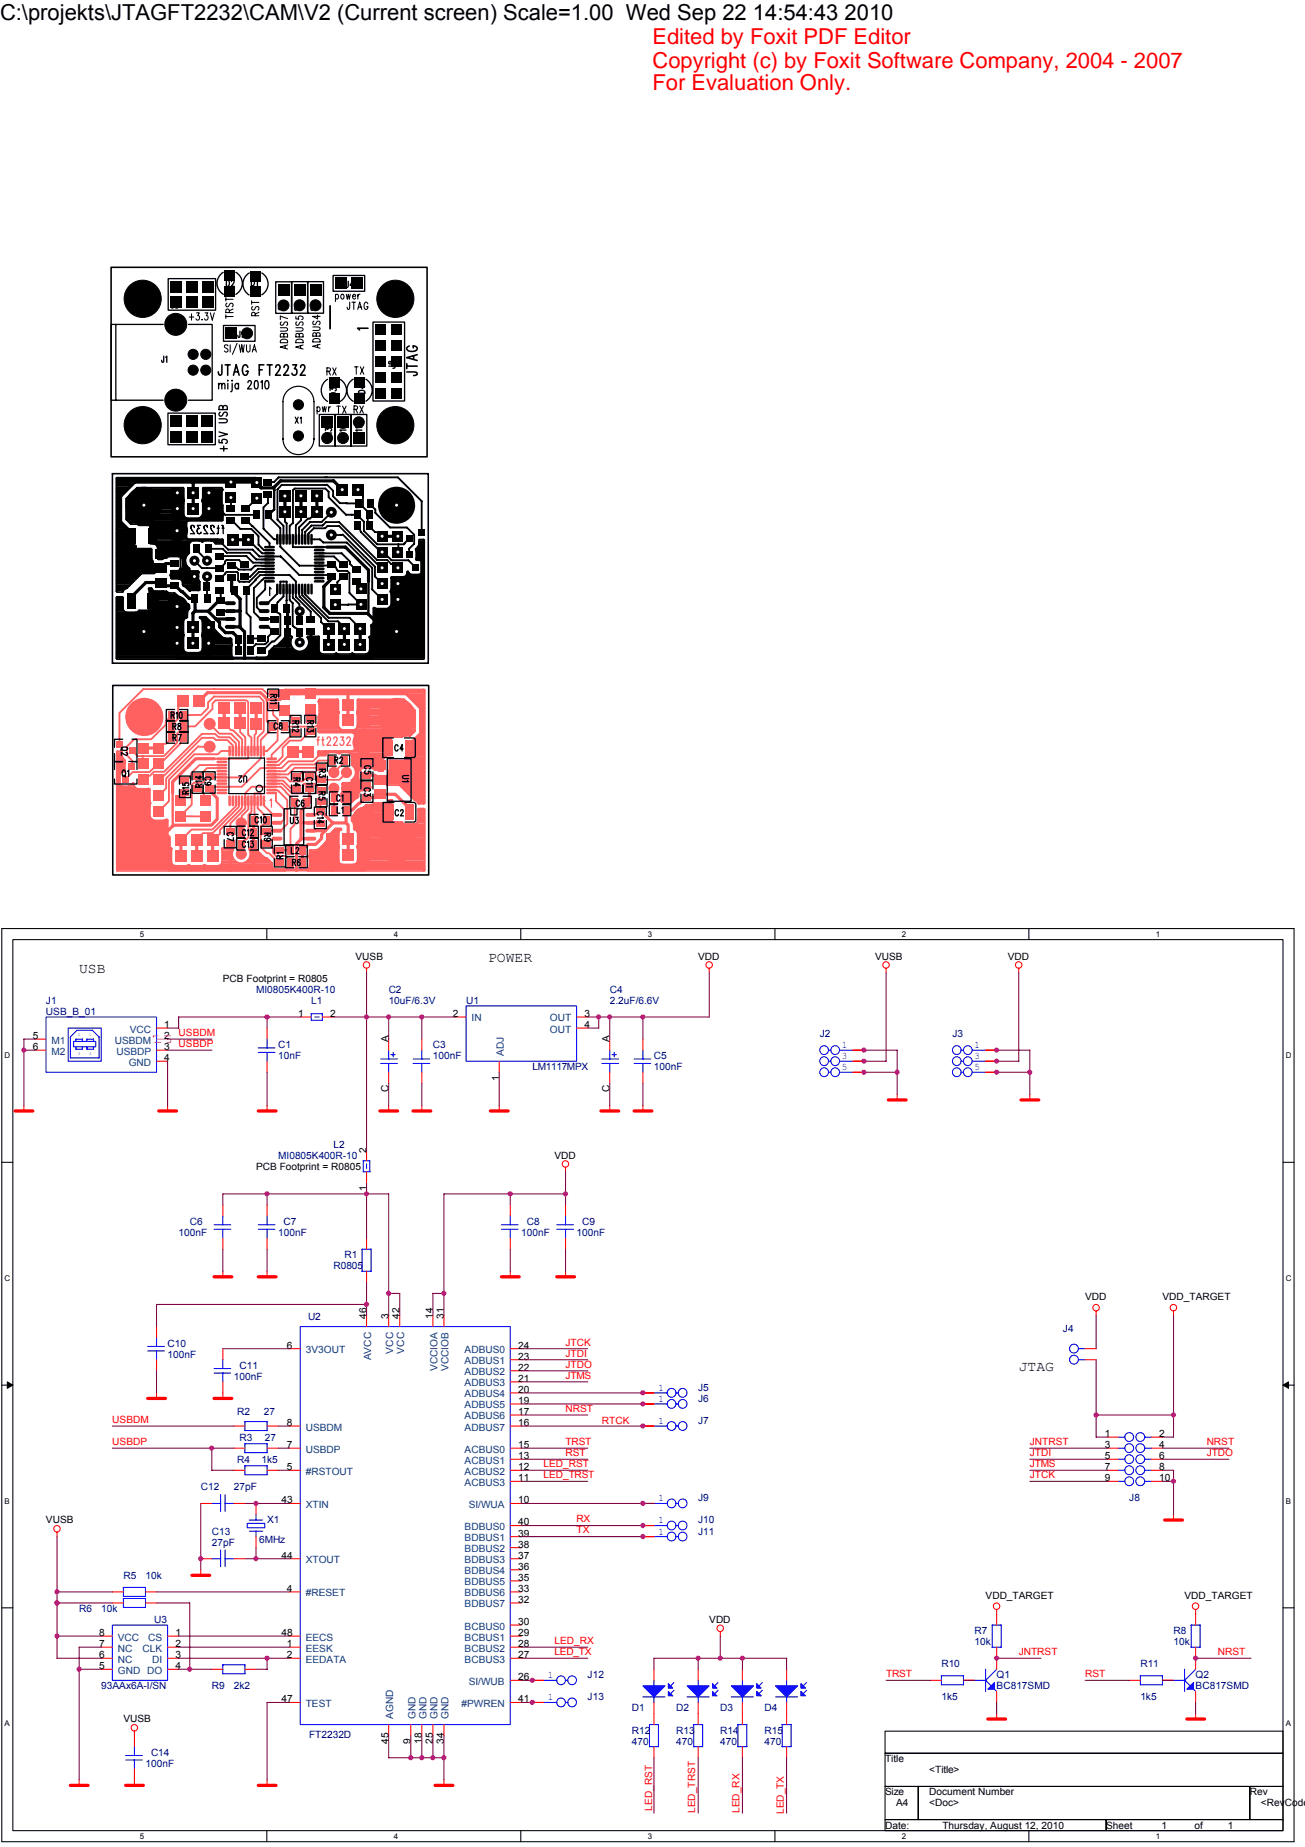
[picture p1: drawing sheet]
<svg xmlns="http://www.w3.org/2000/svg" width="210mm" height="297mm" viewBox="0 0 210 297" stroke-linecap="round" stroke-linejoin="round" font-family="sans-serif">
<defs><g id="words">
<text font-size="3.5" x="0" y="3.2">C:\projekts\JTAGFT2232\CAM\V2 (Current screen) Scale=1.00 Wed Sep 22 14:54:43 2010</text>
<g font-size="3.5" fill="#f00">
<text x="105" y="10.9">Copyright (c) by Foxit Software Company, 2004 - 2007</text>
<text x="105" y="7.1">Edited by Foxit PDF Editor</text>
<text x="105" y="14.5">For Evaluation Only.</text>
</g>
<g font-size="2.3">
<text x="78.5" y="154.7">POWER</text>
<text x="12.7" y="156.5">USB</text>
<text x="163.9" y="220.5">JTAG</text>
</g>
<g font-size="1.6">
<text x="57.2" y="154.3">VUSB</text>
<text x="112.3" y="154.3">VDD</text>
<text x="140.7" y="154.3">VUSB</text>
<text x="162.1" y="154.3">VDD</text>
<text x="35.8" y="157.9">PCB Footprint = R0805</text>
<text x="5.3" y="167.1">5</text>
<text x="26.4" y="165.3">1</text>
<text x="26.4" y="167.1">2</text>
<text x="47.9" y="163.5">1</text>
<text x="53.1" y="163.5">2</text>
<text x="62.5" y="167.6" transform="rotate(-90 62.5 167.6)">A</text>
<text x="72.8" y="163.5">2</text>
<text x="94" y="163.5">3</text>
<text x="94" y="165.3">4</text>
<text x="98.1" y="167.6" transform="rotate(-90 98.1 167.6)">A</text>
<text x="5.3" y="168.9">6</text>
<text x="26.4" y="168.9">3</text>
<text x="26.4" y="170.6">4</text>
<text x="80.3" y="173.8" transform="rotate(-90 80.3 173.8)">1</text>
<text x="62.5" y="175.6" transform="rotate(-90 62.5 175.6)">C</text>
<text x="98.1" y="175.6" transform="rotate(-90 98.1 175.6)">C</text>
<text x="58.9" y="185.4" transform="rotate(-90 58.9 185.4)">2</text>
<text x="41.2" y="188.1">PCB Footprint = R0805</text>
<text x="58.9" y="191.6" transform="rotate(-90 58.9 191.6)">1</text>
<text x="89.2" y="186.3">VDD</text>
<text x="174.5" y="209.1">VDD</text>
<text x="187" y="209.1">VDD_TARGET</text>
<text x="58.9" y="212.1" transform="rotate(-90 58.9 212.1)">46</text>
<text x="62.5" y="212.1" transform="rotate(-90 62.5 212.1)">3</text>
<text x="64.3" y="212.1" transform="rotate(-90 64.3 212.1)">42</text>
<text x="69.6" y="212.1" transform="rotate(-90 69.6 212.1)">14</text>
<text x="71.4" y="212.1" transform="rotate(-90 71.4 212.1)">31</text>
<text x="46.2" y="216.9">6</text>
<text x="83.3" y="216.9">24</text>
<text x="83.3" y="218.7">23</text>
<text x="83.3" y="220.4">22</text>
<text x="83.3" y="222.2">21</text>
<text x="83.3" y="224">20</text>
<text x="83.3" y="225.8">19</text>
<text x="83.3" y="227.5">17</text>
<text x="46.2" y="229.3">8</text>
<text x="46.2" y="232.9">7</text>
<text x="83.3" y="229.3">16</text>
<text x="83.3" y="232.9">15</text>
<text x="177.7" y="231.1">1</text>
<text x="177.7" y="232.9">3</text>
<text x="186.4" y="231.1">2</text>
<text x="186.4" y="232.9">4</text>
<text x="46.2" y="236.4">5</text>
<text x="83.3" y="234.7">13</text>
<text x="83.3" y="236.4">12</text>
<text x="83.3" y="238.2">11</text>
<text x="177.7" y="234.7">5</text>
<text x="177.7" y="236.4">7</text>
<text x="177.7" y="238.2">9</text>
<text x="186.4" y="234.7">6</text>
<text x="186.4" y="236.4">8</text>
<text x="186.4" y="238.2">10</text>
<text x="7.4" y="245">VUSB</text>
<text x="45.3" y="241.8">43</text>
<text x="83.3" y="241.8">10</text>
<text x="83.3" y="245.3">40</text>
<text x="45.3" y="250.7">44</text>
<text x="83.3" y="247.1">39</text>
<text x="83.3" y="248.9">38</text>
<text x="83.3" y="250.7">37</text>
<text x="46.2" y="256">4</text>
<text x="83.3" y="252.4">36</text>
<text x="83.3" y="254.2">35</text>
<text x="83.3" y="256">33</text>
<text x="83.3" y="257.8">32</text>
<text x="158.5" y="257.1">VDD_TARGET</text>
<text x="190.5" y="257.1">VDD_TARGET</text>
<text x="15.9" y="263.1">8</text>
<text x="28.2" y="263.1">1</text>
<text x="45.3" y="263.1">48</text>
<text x="83.3" y="261.3">30</text>
<text x="83.3" y="263.1">29</text>
<text x="114.1" y="261">VDD</text>
<text x="15.9" y="268.4">5</text>
<text x="15.9" y="266.7">6</text>
<text x="15.9" y="264.9">7</text>
<text x="28.2" y="264.9">2</text>
<text x="28.2" y="266.7">3</text>
<text x="28.2" y="268.4">4</text>
<text x="46.2" y="264.9">1</text>
<text x="46.2" y="266.7">2</text>
<text x="83.3" y="264.9">28</text>
<text x="83.3" y="266.7">27</text>
<text x="45.3" y="273.8">47</text>
<text x="83.3" y="270.2">26</text>
<text x="83.3" y="273.8">41</text>
<text x="19.8" y="277">VUSB</text>
<text x="62.5" y="280.5" transform="rotate(-90 62.5 280.5)">45</text>
<text x="66.1" y="280.5" transform="rotate(-90 66.1 280.5)">9</text>
<text x="67.8" y="280.5" transform="rotate(-90 67.8 280.5)">18</text>
<text x="69.6" y="280.5" transform="rotate(-90 69.6 280.5)">25</text>
<text x="71.4" y="280.5" transform="rotate(-90 71.4 280.5)">34</text>
<text x="142.4" y="283.4">Title</text>
<text x="149.5" y="285.2">&lt;Title&gt;</text>
<text x="142.4" y="288.7">Size</text>
<text x="144.1" y="290.5">A4</text>
<text x="149.5" y="288.7">Document Number</text>
<text x="149.5" y="290.5">&lt;Doc&gt;</text>
<text x="201" y="288.7">Rev</text>
<text x="202.8" y="290.5">&lt;RevCode</text>
<text x="142.4" y="294.1">Date:</text>
<text x="151.6" y="294.1">Thursday, August 12, 2010</text>
<text x="177.9" y="294.1">Sheet</text>
<text x="186.8" y="294.1">1</text>
<text x="192.1" y="294.1">of</text>
<text x="197.5" y="294.1">1</text>
</g>
<g font-size="1.6" fill="#000080">
<text x="7.4" y="161.4">J1</text>
<text x="41.2" y="159.7">MI0805K400R-10</text>
<text x="50.1" y="161.4">L1</text>
<text x="62.5" y="159.7">C2</text>
<text x="62.5" y="161.4">10uF/6.3V</text>
<text x="75" y="161.4">U1</text>
<text x="98.1" y="159.7">C4</text>
<text x="98.1" y="161.4">2.2uF/6.6V</text>
<text x="7.4" y="163.2">USB_B_01</text>
<text x="131.9" y="166.8">J2</text>
<text x="153.2" y="166.8">J3</text>
<text x="44.7" y="168.6">C1</text>
<text x="44.7" y="170.3">10nF</text>
<text x="69.6" y="168.6">C3</text>
<text x="69.6" y="170.3">100nF</text>
<text x="85.6" y="172.1">LM1117MPX</text>
<text x="105.2" y="170.3">C5</text>
<text x="105.2" y="172.1">100nF</text>
<text x="53.6" y="184.6">L2</text>
<text x="44.7" y="186.3">MI0805K400R-10</text>
<text x="30.5" y="197">C6</text>
<text x="45.6" y="197">C7</text>
<text x="84.7" y="197">C8</text>
<text x="93.6" y="197">C9</text>
<text x="28.7" y="198.8">100nF</text>
<text x="44.7" y="198.8">100nF</text>
<text x="55.4" y="202.3">R1</text>
<text x="83.9" y="198.8">100nF</text>
<text x="92.7" y="198.8">100nF</text>
<text x="53.6" y="204.1">R0805</text>
<text x="49.5" y="212.3">U2</text>
<text x="171" y="214.3">J4</text>
<text x="27" y="216.6">C10</text>
<text x="27" y="218.3">100nF</text>
<text x="37.6" y="221.9">100nF</text>
<text x="38.5" y="220.1">C11</text>
<text x="38.2" y="227.6">R2</text>
<text x="42.4" y="227.6">27</text>
<text x="112.3" y="225.5">J6</text>
<text x="112.3" y="223.7">J5</text>
<text x="38.5" y="231.7">R3</text>
<text x="42.6" y="231.7">27</text>
<text x="112.3" y="229">J7</text>
<text x="32.3" y="239.7">C12</text>
<text x="37.6" y="239.7">27pF</text>
<text x="38.2" y="235.2">R4</text>
<text x="42.1" y="235.2">1k5</text>
<text x="43" y="245">X1</text>
<text x="112.3" y="245">J10</text>
<text x="112.3" y="241.5">J9</text>
<text x="181.6" y="241.5">J8</text>
<text x="34.1" y="246.8">C13</text>
<text x="34.1" y="248.6">27pF</text>
<text x="41.7" y="248.2">6MHz</text>
<text x="112.3" y="246.8">J11</text>
<text x="19.8" y="253.9">R5</text>
<text x="23.4" y="253.9">10k</text>
<text x="12.7" y="259.2">R6</text>
<text x="16.3" y="259.2">10k</text>
<text x="24.8" y="261">U3</text>
<text x="156.7" y="262.8">R7</text>
<text x="188.8" y="262.8">R8</text>
<text x="94.5" y="269.9">J12</text>
<text x="151.4" y="268.1">R10</text>
<text x="156.7" y="264.6">10k</text>
<text x="160.3" y="269.9">Q1</text>
<text x="183.4" y="268.1">R11</text>
<text x="188.8" y="264.6">10k</text>
<text x="192.3" y="269.9">Q2</text>
<text x="16.3" y="271.7">93AAx6A-I/SN</text>
<text x="34.1" y="271.7">R9</text>
<text x="37.6" y="271.7">2k2</text>
<text x="94.5" y="273.5">J13</text>
<text x="101.6" y="275.2">D1</text>
<text x="108.7" y="275.2">D2</text>
<text x="115.9" y="275.2">D3</text>
<text x="123" y="275.2">D4</text>
<text x="151.4" y="273.5">1k5</text>
<text x="160.3" y="271.7">BC817SMD</text>
<text x="183.4" y="273.5">1k5</text>
<text x="192.3" y="271.7">BC817SMD</text>
<text x="49.7" y="279.5">FT2232D</text>
<text x="101.6" y="278.8">R12</text>
<text x="101.6" y="280.6">470</text>
<text x="108.7" y="278.8">R13</text>
<text x="108.7" y="280.6">470</text>
<text x="115.9" y="278.8">R14</text>
<text x="115.9" y="280.6">470</text>
<text x="123" y="278.8">R15</text>
<text x="123" y="280.6">470</text>
<text x="23.4" y="284.1">100nF</text>
<text x="24.3" y="282.3">C14</text>
</g>
<g font-size="1.6" fill="#004080">
<text x="8.3" y="167.8">M1</text>
<text x="18.5" y="167.8">USBDM</text>
<text x="20.9" y="166.1">VCC</text>
<text x="75.9" y="164.3">IN</text>
<text x="88.4" y="166.1">OUT</text>
<text x="88.4" y="164.3">OUT</text>
<text x="8.3" y="169.6">M2</text>
<text x="18.7" y="169.6">USBDP</text>
<text x="20.7" y="171.4">GND</text>
<text x="81" y="169.8" transform="rotate(-90 81 169.8)">ADJ</text>
<text x="49.2" y="217.6">3V3OUT</text>
<text x="59.7" y="218.8" transform="rotate(-90 59.7 218.8)">AVCC</text>
<text x="63.3" y="217.7" transform="rotate(-90 63.3 217.7)">VCC</text>
<text x="65" y="217.7" transform="rotate(-90 65 217.7)">VCC</text>
<text x="70.4" y="220.5" transform="rotate(-90 70.4 220.5)">VCCIOA</text>
<text x="72.1" y="220.5" transform="rotate(-90 72.1 220.5)">VCCIOB</text>
<text x="74.7" y="217.6">ADBUS0</text>
<text x="74.7" y="219.4">ADBUS1</text>
<text x="74.7" y="221.2">ADBUS2</text>
<text x="74.7" y="223">ADBUS3</text>
<text x="74.7" y="224.7">ADBUS4</text>
<text x="74.7" y="226.5">ADBUS5</text>
<text x="49.2" y="230.1">USBDM</text>
<text x="49.2" y="233.6">USBDP</text>
<text x="74.7" y="228.3">ADBUS6</text>
<text x="74.7" y="230.1">ADBUS7</text>
<text x="74.7" y="233.6">ACBUS0</text>
<text x="49.2" y="237.2">#RSTOUT</text>
<text x="74.7" y="235.4">ACBUS1</text>
<text x="74.7" y="237.2">ACBUS2</text>
<text x="74.7" y="239">ACBUS3</text>
<text x="49.2" y="242.5">XTIN</text>
<text x="75.4" y="242.5">SI/WUA</text>
<text x="49.2" y="251.4">XTOUT</text>
<text x="74.7" y="246.1">BDBUS0</text>
<text x="74.7" y="247.8">BDBUS1</text>
<text x="74.7" y="249.6">BDBUS2</text>
<text x="74.7" y="251.4">BDBUS3</text>
<text x="49.2" y="256.7">#RESET</text>
<text x="74.7" y="253.2">BDBUS4</text>
<text x="74.7" y="255">BDBUS5</text>
<text x="74.7" y="256.7">BDBUS6</text>
<text x="19" y="263.8">VCC</text>
<text x="23.8" y="263.8">CS</text>
<text x="49.2" y="263.8">EECS</text>
<text x="74.7" y="258.5">BDBUS7</text>
<text x="74.7" y="262.1">BCBUS0</text>
<text x="74.7" y="263.8">BCBUS1</text>
<text x="19" y="269.2">GND DO</text>
<text x="19" y="267.4">NC</text>
<text x="19" y="265.6">NC</text>
<text x="22.9" y="265.6">CLK</text>
<text x="24.5" y="267.4">DI</text>
<text x="49.2" y="265.6">EESK</text>
<text x="49.2" y="267.4">EEDATA</text>
<text x="74.7" y="265.6">BCBUS2</text>
<text x="74.7" y="267.4">BCBUS3</text>
<text x="49.2" y="274.5">TEST</text>
<text x="74.2" y="274.5">#PWREN</text>
<text x="75.4" y="271">SI/WUB</text>
<text x="63.3" y="276.5" transform="rotate(-90 63.3 276.5)">AGND</text>
<text x="66.8" y="276.5" transform="rotate(-90 66.8 276.5)">GND</text>
<text x="68.6" y="276.5" transform="rotate(-90 68.6 276.5)">GND</text>
<text x="70.4" y="276.5" transform="rotate(-90 70.4 276.5)">GND</text>
<text x="72.1" y="276.5" transform="rotate(-90 72.1 276.5)">GND</text>
</g>
<g font-size="1.6" fill="#f00">
<text x="28.7" y="166.6">USBDM</text>
<text x="28.7" y="168.4">USBDP</text>
<text x="91" y="216.4">JTCK</text>
<text x="91" y="218.2">JTDI</text>
<text x="91" y="219.9">JTDO</text>
<text x="91" y="221.7">JTMS</text>
<text x="91" y="227.1">NRST</text>
<text x="18.1" y="228.8">USBDM</text>
<text x="18.1" y="232.4">USBDP</text>
<text x="91" y="232.4">TRST</text>
<text x="96.8" y="229">RTCK</text>
<text x="165.6" y="232.4">JNTRST</text>
<text x="194.1" y="232.4">NRST</text>
<text x="87.4" y="235.9">LED_RST</text>
<text x="87.4" y="237.7">LED_TRST</text>
<text x="91" y="234.2">RST</text>
<text x="165.6" y="234.2">JTDI</text>
<text x="165.6" y="235.9">JTMS</text>
<text x="165.6" y="237.7">JTCK</text>
<text x="194.1" y="234.2">JTDO</text>
<text x="92.7" y="244.8">RX</text>
<text x="92.7" y="246.6">TX</text>
<text x="89.2" y="264.4">LED_RX</text>
<text x="89.2" y="266.2">LED_TX</text>
<text x="142.5" y="269.7">TRST</text>
<text x="163.9" y="266.2">JNTRST</text>
<text x="174.5" y="269.7">RST</text>
<text x="195.9" y="266.2">NRST</text>
<text x="104.9" y="291.2" transform="rotate(-90 104.9 291.2)">LED_RST</text>
<text x="111.8" y="291.6" transform="rotate(-90 111.8 291.6)">LED_TRST</text>
<text x="118.9" y="291.6" transform="rotate(-90 118.9 291.6)">LED_RX</text>
<text x="126.1" y="291.7" transform="rotate(-90 126.1 291.7)">LED_TX</text>
</g>
<g font-size="1.6" fill="#00f">
<text x="135.4" y="168.6">1</text>
<text x="135.4" y="170.3">3</text>
<text x="135.4" y="172.1">5</text>
<text x="156.8" y="168.6">1</text>
<text x="156.8" y="170.3">3</text>
<text x="156.8" y="172.1">5</text>
<text x="105.9" y="225.5">1</text>
<text x="105.9" y="223.7">1</text>
<text x="105.9" y="229">1</text>
<text x="105.9" y="245">1</text>
<text x="105.9" y="241.5">1</text>
<text x="105.9" y="246.8">1</text>
<text x="88.1" y="269.9">1</text>
<text x="88.1" y="273.5">1</text>
</g>
<g font-size="1.3">
<text x="22.5" y="150.7">5</text>
<text x="63.3" y="150.7">4</text>
<text x="104.2" y="150.7">3</text>
<text x="145.1" y="150.7">2</text>
<text x="185.9" y="150.7">1</text>
<text x=".7" y="170.2">D</text>
<text x="206.8" y="170.2">D</text>
<text x=".7" y="206">C</text>
<text x="206.8" y="206">C</text>
<text x=".7" y="241.8">B</text>
<text x="206.8" y="241.8">B</text>
<text x=".7" y="277.6">A</text>
<text x="206.8" y="277.6">A</text>
<text x="22.5" y="295.7">5</text>
<text x="63.3" y="295.7">4</text>
<text x="104.2" y="295.7">3</text>
<text x="145.1" y="295.7">2</text>
<text x="185.9" y="295.7">1</text>
</g>
<g font-size=".7" fill="#00f">
<text x="12.6" y="166.6">2</text>
<text x="14.3" y="166.6">1</text>
<text x="12.6" y="169.7">3</text>
<text x="14.3" y="169.7">4</text>
</g>
</g></defs>
<path d="M.3 149.3h207.8v146.9h-207.8zM2.1 151.1h204.3v143.3h-204.3z" fill="none" stroke="#000" stroke-width=".17"/>
<g fill="#fff">
<path d="M22.5 149.5h.7v1.4h-.7z"/>
<path d="M22.5 294.6h.7v1.4h-.7z"/>
</g>
<path d="M42.9 149.3v1.8M42.9 294.4v1.8" fill="none" stroke="#000" stroke-width=".17"/>
<g fill="#fff">
<path d="M63.3 149.5h.7v1.4h-.7z"/>
<path d="M63.3 294.6h.7v1.4h-.7z"/>
</g>
<path d="M83.8 149.3v1.8M83.8 294.4v1.8" fill="none" stroke="#000" stroke-width=".17"/>
<g fill="#fff">
<path d="M104.2 149.5h.7v1.4h-.7z"/>
<path d="M104.2 294.6h.7v1.4h-.7z"/>
</g>
<path d="M124.6 149.3v1.8M124.6 294.4v1.8" fill="none" stroke="#000" stroke-width=".17"/>
<g fill="#fff">
<path d="M145.1 149.5h.7v1.4h-.7z"/>
<path d="M145.1 294.6h.7v1.4h-.7z"/>
</g>
<path d="M165.5 149.3v1.8M165.5 294.4v1.8" fill="none" stroke="#000" stroke-width=".17"/>
<g fill="#fff">
<path d="M185.9 149.5h.7v1.4h-.7z"/>
<path d="M185.9 294.6h.7v1.4h-.7z"/>
<path d="M.7 169h.9v1.4h-.9z"/>
<path d="M206.8 169h.9v1.4h-.9z"/>
<path d="M.7 204.8h.9v1.5h-.9z"/>
<path d="M206.8 204.8h.9v1.5h-.9z"/>
</g>
<path d="M.3 186.9h1.8M206.4 186.9h1.7" fill="none" stroke="#000" stroke-width=".17"/>
<g fill="#fff">
<path d="M.7 240.7h.9v1.4h-.9z"/>
<path d="M206.8 240.7h.9v1.4h-.9z"/>
</g>
<path d="M.3 222.8h1.8M206.4 222.8h1.7" fill="none" stroke="#000" stroke-width=".17"/>
<path d="M1.2 222.2l.9 .6-.9 .5zM206.4 222.8l.9-.6v1.1z" fill="#000" stroke="#000" stroke-width=".16"/>
<g fill="#fff">
<path d="M.7 276.5h.9v1.4h-.9z"/>
<path d="M206.8 276.5h.9v1.4h-.9z"/>
</g>
<path d="M.3 258.6h1.8M206.4 258.6h1.7M142.4 278.4h64v3.6h-64zM142.4 282h64v5.3h-64zM142.4 287.3h5.3v5.3h-5.3zM142.4 292.6h35.5v1.8h-35.5zM147.7 287.3h53.3v5.3h-53.3zM177.9 292.6h28.5v1.8h-28.5zM201 287.3h5.4v5.3h-5.4z" fill="none" stroke="#000" stroke-width=".17"/>
<g fill="none" stroke="#f00" stroke-width=".17">
<path d="M59 155.7v.7M114.1 155.7v.7M142.5 155.7v.7M163.9 155.7v.7M3.8 177.8v.9M5.6 168.9h1.8M5.6 167.1h1.8M25.2 165.3h1.8M25.2 168.9h1.8M25.2 170.7h1.8M27 177.8v.9M43 165.3v1.8"/>
<path d="M43 170.7v1.7M43 177.8v.9M48.3 163.6h1.8M51.8 163.6h1.8M62.5 167.1v1.8M62.5 172.4v1.8M62.5 177.8v.9M67.8 167.1v1.8M67.8 172.4v1.8M67.8 177.8v.9M73.2 163.6h1.8M80.3 170.7v1.7"/>
<path d="M80.3 177.8v.9M92.7 163.6h1.8M92.7 165.3h1.8M98.1 167.1v1.8M98.1 172.4v1.8M98.1 177.8v.9M103.4 167.1v1.8M103.4 172.4v1.8M103.4 177.8v.9M137.2 168.9h1.8M137.2 170.7h1.8M137.2 172.4h1.8"/>
<path d="M144.3 176v.9M158.5 168.9h1.8M158.5 170.7h1.8M158.5 172.4h1.8M165.6 176v.9M35.8 193.8v1.8M35.8 199.1v1.8M43 193.8v1.8M43 199.1v1.8M59 184.9v1.8M59 188.5v1.7M59 199.1v1.8"/>
<path d="M82.1 193.8v1.8M82.1 199.1v1.8M91 187.7v.8M91 193.8v1.8M91 199.1v1.8M25.2 213.3v1.8M25.2 218.7v1.8M35.8 204.5v.9M35.8 216.9v1.8M43 204.5v.9M46.5 216.9h1.8M59 204.5v1.7"/>
<path d="M59 211.6v1.7M62.5 211.6v1.7M64.3 211.6v1.7M69.6 211.6v1.7M71.4 211.6v1.7M82.1 204.5v.9M82.1 216.9h1.8M82.1 218.7h1.8M91 204.5v.9M174.5 216.9h1.8M174.5 218.7h1.8M176.3 210.8v.8"/>
<path d="M188.8 210.8v.8M25.2 224v.9M35.8 222.2v2.7M37.6 229.3h1.8M37.6 232.9h1.8M37.6 236.5h1.8M43 229.3h1.7M43 232.9h1.7M43 236.5h1.7M46.5 229.3h1.8M46.5 232.9h1.8M46.5 236.5h1.8"/>
<path d="M82.1 225.8h1.8M82.1 229.3h1.8M82.1 232.9h1.8M82.1 236.5h1.8M82.1 220.5h1.8M82.1 222.2h1.8M82.1 224h1.8M82.1 227.6h1.8M82.1 234.7h1.8M82.1 238.2h1.8M103.4 225.8h1.8M103.4 229.3h1.8"/>
<path d="M103.4 224h1.8M178.1 232.9h1.8M178.1 236.5h1.8M178.1 234.7h1.8M178.1 238.2h1.8M178.1 231.1h1.8M185.2 232.9h1.8M185.2 236.5h1.8M185.2 234.7h1.8M185.2 238.2h1.8M185.2 231.1h1.8M9.2 246.4v.7"/>
<path d="M18.1 256h1.7M18.1 257.8h1.7M23.4 256h1.8M23.4 257.8h1.8M32.3 252.5v.9M32.3 241.8h1.8M32.3 250.7h1.8M37.6 241.8h1.8M37.6 250.7h1.8M41.2 241.8v1.8M41.2 247.1v1.8M46.5 241.8h1.8"/>
<path d="M46.5 250.7h1.8M46.5 256h1.8M82.1 241.8h1.8M82.1 250.7h1.8M82.1 256h1.8M82.1 245.3h1.8M82.1 247.1h1.8M82.1 248.9h1.8M82.1 252.5h1.8M82.1 254.2h1.8M82.1 257.8h1.8M103.4 241.8h1.8"/>
<path d="M103.4 245.3h1.8M103.4 247.1h1.8M160.3 258.9v2.4M188.8 243.6v.9M192.3 258.9v2.4M16.3 263.1h1.8M16.3 264.9h1.8M16.3 266.7h1.8M16.3 268.5h1.8M21.6 278.4v2.5M27 263.1h1.7M27 264.9h1.7"/>
<path d="M27 266.7h1.7M27 268.5h1.7M34.1 268.5h1.7M39.4 268.5h1.8M46.5 263.1h1.8M46.5 264.9h1.8M46.5 266.7h1.8M46.5 273.8h1.8M62.5 277.4v1.7M66.1 277.4v1.7M67.8 277.4v1.7M69.6 277.4v1.7"/>
<path d="M71.4 277.4v1.7M82.1 263.1h1.8M82.1 264.9h1.8M82.1 266.7h1.8M82.1 273.8h1.8M82.1 261.3h1.8M82.1 270.2h1.8M85.6 273.8h1.8M85.6 270.2h1.8M105.2 268.5v1.7M105.2 273.8v3.6M112.3 268.5v1.7"/>
<path d="M112.3 273.8v3.6M115.9 262.4v.7M119.4 268.5v1.7M119.4 273.8v3.6M126.5 268.5v1.7M126.5 273.8v3.6M149.6 270.2h1.8M155 270.2h1.7M160.3 264.9v3.6M160.3 272v1.8M160.3 275.6v.9M181.6 270.2h1.8"/>
<path d="M187 270.2h1.8M192.3 264.9v3.6M192.3 272v1.8M192.3 275.6v.9M12.7 286.2v1M21.6 284.5v2.7M43 286.2v1M71.4 286.2v1M105.2 280.9v1.8M112.3 280.9v1.8M119.4 280.9v1.8M126.5 280.9v1.8"/>
<circle cx="58.9" cy="155.2" r=".52"/>
<circle cx="114.1" cy="155.2" r=".52"/>
<circle cx="142.5" cy="155.2" r=".52"/>
<circle cx="163.8" cy="155.2" r=".52"/>
<circle cx="90.9" cy="187.2" r=".52"/>
<circle cx="176.3" cy="210.3" r=".52"/>
<circle cx="188.7" cy="210.3" r=".52"/>
<circle cx="9.2" cy="245.9" r=".52"/>
<circle cx="160.3" cy="258.3" r=".52"/>
<circle cx="192.3" cy="258.3" r=".52"/>
<circle cx="21.6" cy="277.9" r=".52"/>
<circle cx="115.8" cy="261.9" r=".52"/>
</g>
<g fill="none" stroke="#f00" stroke-width=".53">
<path d="M2.4 178.7h2.9M25.5 178.7h2.9M41.5 178.7h2.9M61.1 178.7h2.9M66.4 178.7h2.9M78.9 178.7h2.8M96.7 178.7h2.8M102 178.7h2.8M142.9 176.9h2.8M164.2 176.9h2.9M34.4 205.3h2.9M41.5 205.3h2.9"/>
<path d="M80.7 205.3h2.8M89.5 205.3h2.9M23.8 224.9h2.8M34.4 224.9h2.9M30.9 253.3h2.8M187.3 244.5h2.9M158.9 276.5h2.8M190.9 276.5h2.8M11.3 287.1h2.9M20.2 287.1h2.9M41.5 287.1h2.9M70 287.1h2.8"/>
</g>
<g fill="none" stroke="#00f" stroke-width=".17">
<path d="M7.4 163.6h17.8v8.8h-17.8zM11 165.3h5.3v5.4h-5.3zM11.3 170.1h4.6M11.8 167.5h3.6v.9h-3.6zM12.2 167.1v.4M12.2 167.1h1.1v.4M12.4 165.7h2.5M12.4 165.7l-1.1 1.1v3.4M13.3 168.3v.4h-1.1v-.3M14 167.1v.4M14 168.4v.3h1.1M14 167.1h1.1"/>
<path d="M14.8 165.7l1.1 1.1M15 167.1v.4M15 168.3v.4M15.9 166.7v3.4M41.5 169.3h2.7M41.5 168.5h2.7M43 167.1v1.4M43 169.2v1.5M50.6 163.6h.7M51.8 164.1v-1.1h-1.7v1.1h1.8M61.2 171h2.7M61.2 170.3h2.7"/>
<path d="M62.5 168.9v1.4M62.5 171v1.5M62.9 169.6h.7M63.2 169.3v.7M66.4 171h2.7M66.4 170.3h2.7M67.8 168.9v1.4M67.8 171v1.4M75 161.8h17.7v8.9h-17.7zM96.8 171h2.7M96.8 170.3h2.7M98.1 168.9v1.4"/>
<path d="M98.1 171v1.5M98.4 169.6h.7M98.8 169.3v.7M102 171h2.7M102 170.3h2.7M103.4 168.9v1.4M103.4 171v1.4M133.3 168.9h.3M133.3 170.7h.3M133.3 172.4h.3M135 168.9h2.2M135 170.7h2.2"/>
<path d="M135 172.4h2.2M154.6 168.9h.4M154.6 170.7h.4M154.6 172.4h.4M156.4 168.9h2.1M156.4 170.7h2.1M156.4 172.4h2.1M34.4 197.7h2.7M34.4 197h2.7M35.8 195.5v1.5M35.8 197.7v1.4M41.5 197.7h2.7"/>
<path d="M41.5 197h2.7M43 195.5v1.5M43 197.7v1.4M59 187.2v.7M59.5 188.5v-1.8h-1.1v1.8h1.1M80.7 197.7h2.6M80.7 197h2.6M82.1 195.5v1.5M82.1 197.7v1.4M89.5 197.7h2.7M89.5 197h2.7M91 195.5v1.5"/>
<path d="M91 197.7v1.4M23.8 217.3h2.6M23.8 216.5h2.6M25.2 215.1v1.4M25.2 217.2v1.5M35.8 218.7v1.4M48.3 213.3h33.8v64.1h-33.8zM58.2 204.5h1.5v-3.6h-1.5v3.6M173.5 218.7h1.1M173.5 216.9h1.1M34.4 220.8h2.7M34.4 220.1h2.7"/>
<path d="M35.8 220.8v1.4M39.4 228.6h3.6v1.5M39.4 232.2h3.6v1.4M39.4 235.7h3.6v1.5M39.4 228.6v1.5M39.4 232.2v1.4h3.6M39.4 235.7v1.5h3.6M39.4 230.1h3.6M105.2 225.8h2.1M105.2 229.3h2.1M105.2 224h2.1M108.7 225.8h.4"/>
<path d="M108.7 229.3h.4M108.7 224h.4M179.8 231.1h1.1M179.8 232.9h1.1M179.8 234.7h1.1M179.8 236.5h1.1M179.8 238.2h1.1M184.1 231.1h1.1M184.1 232.9h1.1M184.1 234.7h1.1M184.1 236.5h1.1M184.1 238.2h1.1"/>
<path d="M19.8 255.3h3.6M19.8 255.3v1.4h3.6v-1.4M19.8 257.1h3.6v1.4h-3.6zM34.1 241.8h1.4M34.1 250.7h1.4M35.5 240.4v2.7M35.5 249.3v2.7M36.2 241.8h1.4M36.2 240.4v2.7M36.2 249.3v2.7M36.2 250.7h1.4M39.8 245h2.8v.7h-2.8z"/>
<path d="M40.1 244.5h2.1M40.1 246.2h2.2M41.2 243.5v1M41.2 246.2v.9M105.2 245.3h2.1M105.2 247.1h2.1M105.2 241.8h2.1M108.7 245.3h.4M108.7 247.1h.4M108.7 241.8h.4M18.1 261.3h8.9v8.9h-8.9zM35.8 267.7h3.6v1.5h-3.6z"/>
<path d="M87.4 270.2h2.2M87.4 273.8h2.2M91 270.2h.3M91 273.8h.3M103.4 272.9h3.6M104.4 277.4l1.5-.1v3.6h-1.5M104.5 277.4v3.5M105.2 270.2v.9M105.2 272.9v.9M108.4 270.6l-.6 .5M108.4 271.8l-.5 .6M110.5 272.9h3.6"/>
<path d="M111.6 277.4l1.4-.1v3.6h-1.4M111.6 277.4v3.5M112.3 270.2v.9M112.3 272.9v.9M115.5 270.6l-.6 .5M115.5 271.8l-.5 .6M117.6 272.9h3.6M118.7 277.4l1.4-.1v3.6h-1.4M118.7 277.4v3.5M119.4 270.2v.9M119.4 272.9v.9M122.6 270.6l-.5 .5"/>
<path d="M122.6 271.8l-.5 .6M124.7 272.9h3.6M125.8 277.4l1.4-.1v3.6h-1.4M125.8 277.4v3.5M126.5 270.2v.9M126.5 272.9v.9M129.7 270.6l-.5 .5M129.7 271.8l-.5 .6M151.4 269.5h3.6M151.4 269.5v1.5h3.6v-1.5M156.7 270.2h1.8M158.5 270.2l.9 .9"/>
<path d="M158.5 268.4v3.6M159.6 261.3h1.4v3.6h-1.4M159.6 261.3v3.6M159.9 271.6l.4 .4M160.3 268.5l-1.8 1.8M183.4 269.5h3.6M183.4 269.5v1.5h3.6v-1.5M188.8 270.2h1.8M190.5 270.2l.9 .9M190.5 268.4v3.6M191.6 261.3h1.4v3.6h-1.4M191.6 261.3v3.6"/>
<path d="M191.9 271.6l.4 .4M192.3 268.5l-1.8 1.8M20.2 283h2.7M20.2 282.3h2.7M21.6 280.9v1.4M21.6 283v1.5"/>
<circle cx="132.5" cy="172.4" r=".7"/>
<circle cx="132.5" cy="168.9" r=".7"/>
<circle cx="132.5" cy="170.7" r=".7"/>
<circle cx="134.3" cy="172.4" r=".7"/>
<circle cx="134.3" cy="168.9" r=".7"/>
<circle cx="134.3" cy="170.7" r=".7"/>
<circle cx="153.9" cy="172.4" r=".7"/>
<circle cx="153.9" cy="168.9" r=".7"/>
<circle cx="153.9" cy="170.7" r=".7"/>
<circle cx="155.7" cy="172.4" r=".7"/>
<circle cx="155.7" cy="168.9" r=".7"/>
<circle cx="155.7" cy="170.7" r=".7"/>
<circle cx="172.7" cy="218.7" r=".71"/>
<circle cx="172.7" cy="216.9" r=".71"/>
<circle cx="108" cy="229.3" r=".7"/>
<circle cx="108" cy="225.8" r=".7"/>
<circle cx="108" cy="224" r=".7"/>
<circle cx="109.8" cy="229.3" r=".7"/>
<circle cx="109.8" cy="225.8" r=".7"/>
<circle cx="109.8" cy="224" r=".7"/>
<circle cx="181.6" cy="231.1" r=".71"/>
<circle cx="181.6" cy="238.2" r=".71"/>
<circle cx="181.6" cy="234.7" r=".71"/>
<circle cx="181.6" cy="232.9" r=".71"/>
<circle cx="181.6" cy="236.4" r=".71"/>
<circle cx="183.4" cy="231.1" r=".71"/>
<circle cx="183.4" cy="238.2" r=".71"/>
<circle cx="183.4" cy="234.7" r=".71"/>
<circle cx="183.4" cy="236.4" r=".71"/>
<circle cx="183.4" cy="232.9" r=".71"/>
<circle cx="108" cy="247.1" r=".7"/>
<circle cx="108" cy="245.3" r=".7"/>
<circle cx="108" cy="241.8" r=".7"/>
<circle cx="109.8" cy="247.1" r=".7"/>
<circle cx="109.8" cy="245.3" r=".7"/>
<circle cx="109.8" cy="241.8" r=".7"/>
<circle cx="90.2" cy="273.8" r=".7"/>
<circle cx="90.2" cy="270.2" r=".7"/>
<circle cx="92" cy="273.8" r=".7"/>
<circle cx="92" cy="270.2" r=".7"/>
</g>
<g fill="#00f" stroke="#00f" stroke-width=".17">
<path d="M103.4 271.1h3.6l-1.8 1.8z" fill-rule="evenodd"/>
<path d="M107.5 270.8l.7 .7h-.7z" fill-rule="evenodd"/>
<path d="M107.5 272l.7 .7h-.7z" fill-rule="evenodd"/>
<path d="M110.5 271.1h3.6l-1.8 1.8z" fill-rule="evenodd"/>
<path d="M114.6 270.8l.7 .7h-.7z" fill-rule="evenodd"/>
<path d="M114.6 272l.7 .7h-.7z" fill-rule="evenodd"/>
<path d="M117.6 271.1h3.6l-1.8 1.8z" fill-rule="evenodd"/>
<path d="M121.7 270.8l.7 .7h-.7z" fill-rule="evenodd"/>
<path d="M121.7 272l.7 .7h-.7z" fill-rule="evenodd"/>
<path d="M124.7 271.1h3.6l-1.8 1.8z" fill-rule="evenodd"/>
<path d="M128.8 270.8l.8 .7h-.8z" fill-rule="evenodd"/>
<path d="M128.8 272l.8 .7h-.8z" fill-rule="evenodd"/>
<path d="M158.9 271.7l1-1.1v1.1z" fill-rule="evenodd"/>
<path d="M190.9 271.7l1-1.1v1.1z" fill-rule="evenodd"/>
</g>
<path d="M25.2 167.1h1.8" fill="none" stroke="#f0f" stroke-width=".16"/>
<path d="M24.6 166.6h2.9v1h-2.9z" fill="none" stroke="#f0f" stroke-width=".16" stroke-dasharray="1 1 1 1 1 1 1 1"/>
<g fill="none" stroke="#800040" stroke-width=".17">
<path d="M59 156.4v28.5M114.1 156.4v7.2M142.5 156.4v14.3M163.9 156.4v14.3M3.8 168.9h1.8M5.6 167.1h-1.8v10.7M27 170.7v7.1M27 168.9h7.1M27 167.1h7.1M43 163.5v1.8M43 172.4v5.4M48.3 163.6h-19.6v1.7h-1.7"/>
<path d="M53.6 163.6h19.6M62.5 163.6v3.5M62.5 174.2v3.6M67.8 163.6v3.5M67.8 174.2v3.6M80.3 172.4v5.4M94.5 163.6h19.6M96.3 163.6v1.7h-1.8M98.1 163.6v3.5M98.1 174.2v3.6M103.4 163.6v3.5M103.4 174.2v3.6"/>
<path d="M139 168.9h5.3v7.1M139 170.7h3.5M139 172.4h5.3M160.3 168.9h5.4M160.3 170.7h3.6M160.3 172.4h5.4M165.6 168.9v7.1M35.8 193.8v-1.8h26.7v19.6M43 192v1.8M59 190.2v8.9M82.1 192v1.8M91 188.5v5.3"/>
<path d="M91 192h-19.6v19.6M35.8 216.9h10.7M35.8 200.9v3.6M43 200.9v3.6M59 206.2v5.4M59 209.8h-33.8v3.6M62.5 208h1.8v3.6M69.6 208v3.6M69.6 208h1.8M82.1 200.9v3.6M83.9 216.9h10.6M83.9 218.7h10.6"/>
<path d="M91 200.9v3.6M176.3 218.7v12.4h1.8M176.3 211.6v5.3M188.8 211.6v19.5M18.1 232.9h19.5M18.1 229.3h19.5M25.2 220.5v3.5M34.1 236.5h3.5M34.1 232.9v3.6M44.7 236.5h1.8M44.7 232.9h1.8M44.7 229.3h1.8"/>
<path d="M83.9 234.7h10.6M83.9 236.5h10.6M83.9 232.9h10.6M83.9 238.2h10.6M83.9 229.3h19.5M83.9 227.6h10.6M83.9 220.5h10.6M83.9 222.2h10.6M83.9 224h19.5M83.9 225.8h19.5M165.6 234.7h12.5M165.6 236.5h12.5"/>
<path d="M165.6 232.9h12.5M165.6 238.2h12.5M176.3 227.6h12.5M187 234.7h10.7M187 231.1h1.8M187 236.5h1.8M187 232.9h10.7M187 238.2h1.8M188.8 236.5v7.1M9.2 247.1v19.6M9.2 257.8h8.9M9.2 256h8.9"/>
<path d="M25.2 257.8h5.3v10.7M25.2 256h21.3M32.3 241.8v10.7M39.4 241.8h7.1M39.4 250.7h7.1M41.2 248.9v1.8M83.9 241.8h21.3M83.9 247.1h19.5M83.9 245.3h19.5M9.2 263.1h7.1M9.2 266.7h7.1M12.7 268.5h3.6"/>
<path d="M16.3 264.9h-3.6v21.4M28.7 263.1h17.8M28.7 264.9h17.8M28.7 266.7h17.8M28.7 268.5h5.4M41.2 268.5h1.8M43 266.7v1.8M46.5 273.8h-3.5v12.5M62.5 279.1v3.6M66.1 279.1v3.6M67.8 279.1v3.6M69.6 279.1v3.6"/>
<path d="M71.4 279.1v7.2M83.9 264.9h10.6M83.9 266.7h10.6M83.9 273.8h1.8M83.9 270.2h1.8M112.3 266.7v1.8M115.9 263.1v3.6M119.4 266.7v1.8M126.5 266.7v1.8M126.5 266.7h-21.3v1.8M142.5 270.2h7.2M155 270.2h1.8"/>
<path d="M160.3 266.7h7.1M160.3 273.8v1.8M174.5 270.2h7.2M187 270.2h1.8M192.3 266.7h8.9M192.3 273.8v1.8M62.5 282.7h8.9M105.2 282.7v8.9M112.3 282.7v8.9M119.4 282.7v8.9M126.5 282.7v8.9"/>
</g>
<g fill="#f0f" stroke="#f0f" stroke-width=".17">
<circle cx="3.8" cy="168.9" r=".35"/>
<circle cx="66.1" cy="282.7" r=".35"/>
<circle cx="67.8" cy="282.7" r=".35"/>
<circle cx="69.6" cy="282.7" r=".35"/>
<circle cx="71.4" cy="282.7" r=".35"/>
<circle cx="42.9" cy="266.7" r=".35"/>
<circle cx="9.2" cy="257.8" r=".35"/>
<circle cx="9.2" cy="263.1" r=".35"/>
<circle cx="9.2" cy="256" r=".35"/>
<circle cx="30.5" cy="268.4" r=".35"/>
<circle cx="12.7" cy="268.4" r=".35"/>
<circle cx="188.7" cy="227.6" r=".35"/>
<circle cx="188.7" cy="238.2" r=".35"/>
<circle cx="98.1" cy="163.5" r=".35"/>
<circle cx="103.4" cy="163.5" r=".35"/>
<circle cx="67.8" cy="163.5" r=".35"/>
<circle cx="96.3" cy="163.5" r=".35"/>
<circle cx="41.2" cy="241.8" r=".35"/>
<circle cx="34.1" cy="232.9" r=".35"/>
<circle cx="41.2" cy="250.7" r=".35"/>
<circle cx="32.3" cy="250.7" r=".35"/>
<circle cx="58.9" cy="163.5" r=".35"/>
<circle cx="58.9" cy="209.8" r=".35"/>
<circle cx="42.9" cy="192" r=".35"/>
<circle cx="42.9" cy="163.5" r=".35"/>
<circle cx="62.5" cy="163.5" r=".35"/>
<circle cx="62.5" cy="208" r=".35"/>
<circle cx="71.4" cy="208" r=".35"/>
<circle cx="82.1" cy="192" r=".35"/>
<circle cx="91" cy="192" r=".35"/>
<circle cx="139" cy="170.7" r=".35"/>
<circle cx="160.3" cy="170.7" r=".35"/>
<circle cx="139" cy="168.9" r=".35"/>
<circle cx="144.3" cy="172.4" r=".35"/>
<circle cx="139" cy="172.4" r=".35"/>
<circle cx="160.3" cy="168.9" r=".35"/>
<circle cx="165.6" cy="172.4" r=".35"/>
<circle cx="160.3" cy="172.4" r=".35"/>
<circle cx="58.9" cy="192" r=".35"/>
<circle cx="176.3" cy="227.6" r=".35"/>
<circle cx="160.3" cy="266.7" r=".35"/>
<circle cx="192.3" cy="266.7" r=".35"/>
<circle cx="103.4" cy="224" r=".35"/>
<circle cx="103.4" cy="225.8" r=".35"/>
<circle cx="103.4" cy="229.3" r=".35"/>
<circle cx="103.4" cy="247.1" r=".35"/>
<circle cx="112.3" cy="266.7" r=".35"/>
<circle cx="115.8" cy="266.7" r=".35"/>
<circle cx="119.4" cy="266.7" r=".35"/>
<circle cx="103.4" cy="245.3" r=".35"/>
<circle cx="85.6" cy="270.2" r=".35"/>
<circle cx="85.6" cy="273.8" r=".35"/>
<circle cx="103.4" cy="241.8" r=".35"/>
</g>
<path d="M105.1 4.5h85v10.7h-85z" fill="#fff"/>
<g fill="none" stroke="#000" stroke-width=".21">
<path d="M18.6 52.2v12.2M26.3 52.2h-8.4v12.2h8.4M26.3 57.3v.9h-.2l-.1-.3M26.7 57.5l.1-.2v1M27.1 44.8h7.6v5.1h-7.6zM27.9 48.6v.9h-.3l-.1-.3M28.3 48.6h.4l-.2 .3a.29 .29 0 0 1 .2 .5 .29 .29 0 0 1-.5 0M30.3 52.2h3.8v12.2h-3.8M35.9 43.8a2.06 2.06 0 0 0 0 3.5M35.9 52.3h5.1v2.6h-5.1zM36.4 45a.51 .51 0 0 1 .5 .5 .51 .51 0 0 1-.5 .6zM37.2 45.3l.2-.3 .3 .2-.5 .9h.5"/>
<path d="M37.9 43.8a2.02 2.02 0 0 1 0 3.5M38.6 53.3l-.1 .9h-.2v-.3M39.4 53.6l-.2 .2a.27 .27 0 0 1-.3-.2 .27 .27 0 0 1 .3-.3l.2 .3a.47 .47 0 0 1-.3 .7l-.1-.2M40.1 43.9a2.06 2.06 0 0 0 0 3.5M40.4 45a.5 .5 0 0 1 .5 .5 .5 .5 0 0 1-.5 .5zM41.2 45.1l.2-.1v1M42.1 43.9a2.03 2.03 0 0 1 0 3.5M44.4 45.3h2.5v5.1h-2.5zM45.1 48.8v1h-.2l-.1-.3M45.5 48.8h.4l-.3 1M46.9 45.3h2.6v5.1h-2.6zM47.7 48.9v.9l-.2 .1-.1-.3"/>
<path d="M48.5 49.1l-.3-.2a.61 .61 0 0 0 .1 1 .27 .27 0 0 0 .2-.4 .27 .27 0 0 0-.4-.1l-.1 .2M49.5 45.3h2.5v5.1h-2.5zM50.4 48.9l-.1 .9-.2 .1-.1-.3M51.1 48.9h-.3v.4a.29 .29 0 0 1 .3 .3 .29 .29 0 0 1-.4 .2v-.1M53.6 44.3h5.1v2.5h-5.1zM56 45.2l-.1 1h-.2v-.3M56.8 45.9h-.5l.4-.7v1M60 51.8h5.1v12.7h-5.1zM62.5 58.9h1l-.1 .3h-.2M62.6 58.2v.3h.3a.33 .33 0 0 1 .2-.4 .33 .33 0 0 1 .4 .3 .36 .36 0 0 1-.4 .1 .36 .36 0 0 1-.2-.3zM27 66.4h7.6v5.1h-7.6zM28.2 69.9v.8l-.1 .2-.2-.1v-.2"/>
<path d="M28.6 70.2l.1-.3 .3 .2-.5 .8h.5M35.2 61.9l.2-.2h.2l.1 .8M35.2 61.7v.8M35.2 70.7v.5h.5a.39 .39 0 0 1 .1-.5 .39 .39 0 0 1 .6 0 .31 .31 0 0 1 .2 .3 .31 .31 0 0 1-.3 .3M35.2 67.4h1.2a.29 .29 0 0 1 .2 .3 .29 .29 0 0 1-.2 .2l-1.2 .1M35.2 69.5l1.4 .3-1.4 .4M35.4 66.3a.32 .32 0 0 0-.1 .5 .32 .32 0 0 0 .5-.1l.1-.2a.34 .34 0 0 1 .6-.1 .34 .34 0 0 1-.1 .5M35.4 72.2h1.2M35.7 61.9l.2-.2h.2l.1 .8M35.9 65.4l-.3-.2-.2 .1-.2 .1v.5h1.4v-.5l-.3-.2-.4 .1v.6M36 71.7v.9M36.6 61.1v.2z"/>
<path d="M36.6 61.7v.8M37.3 61.2h.1zM37.3 61.7v1v.2l-.2 .1M38.4 61.8l-.1-.1a.43 .43 0 0 0-.5 .3 .43 .43 0 0 0 .2 .5l.4-.1M38.4 61.7v.8M39.9 61.5v-.2a.3 .3 0 0 1 .5 0 .3 .3 0 0 1 0 .4l-.6 .8h.7M41 61.3l.3-.1a.93 .93 0 0 1 0 1.3h-.1a1.09 1.09 0 0 1-.2-1.2zM42 61.5l.2-.3v1.3M42.7 61.3l.3-.1a.93 .93 0 0 1 0 1.3h-.1a1.04 1.04 0 0 1-.2-1.2zM51.4 66.7h2.5v5h-2.5zM52.4 70.1h.9v.3l-.3 .1M52.4 69.3v-.4l.3 .2a.31 .31 0 0 1 .4-.3 .31 .31 0 0 1 .2 .4l-.1 .1"/>
<path d="M52.7 61a2.06 2.06 0 0 0 0 3.6M53.1 62.8v-.4l.4 .2a.29 .29 0 0 1 .4-.2 .29 .29 0 0 1 0 .5M53.1 63.3a.64 .64 0 0 1 1 .1v.2h-1zM53.3 69.6h-.9l.1 .2M53.9 66.7h2.6v5h-2.6zM54.7 69.7h.9v.2l-.3 .1M54.7 68.5l.8-.1 .2 .2a.58 .58 0 0 1-1 0zM54.7 61a2.05 2.05 0 0 1 0 3.6M55.7 69.2h-1l.1 .2M56.5 66.7h2.5v5h-2.5zM56.8 61a2.06 2.06 0 0 0 0 3.5M57.2 69.7h.9l.1 .2-.3 .1"/>
<path d="M57.7 62.9a.57 .57 0 0 1 .6-.1 .57 .57 0 0 1 .4 .4h-1zM58.2 69.2h-1l.2 .2M58.2 68.7h-1l.2 .2M58.3 61.9v.6l-.6-.4h1M58.8 61a2.05 2.05 0 0 1 0 3.5M31.2 84.8l-.1-.3h-.2l-.2 .2 .1 .5 .5 .6h-.7M32.3 84.5h-.5l.2 .5a.38 .38 0 0 0-.3 .5 .38 .38 0 0 0 .6 .2v-.1M33.4 84.8v-.1a.3 .3 0 0 0-.5-.2 .3 .3 0 0 0 0 .5l.5 .8h-.6M34.4 84.8l-.1-.3-.3 .1-.1 .1v.3l.6 .8h-.7M34.9 84.9h.4M35.1 84.5v1.1v.2h-.2M35.7 84.5l.2 .1v.1v1.1"/>
<path d="M35.7 84.9h.4M43.6 94.7l-.2-.3v1.4"/>
</g>
<g fill="none" stroke="#000" stroke-width=".19">
<path d="M23 48.1v-1l.2 1 .3-1v1M23.9 47.1h.4l-.2 .4a.28 .28 0 0 1 .2 .4 .28 .28 0 0 1-.5 0M63.6 48.1v-1l.3 1 .3-1v1M65 47.7h-.5l.3-.6v1M23 68.4v-1l.2 1 .3-1v1M23.8 67.6l.2-.2v1M45.5 70.6a2.49 2.49 0 0 0 2.5 2.5 2.49 2.49 0 0 0 2.5-2.5M45.5 70.6v-6a2.49 2.49 0 0 1 2.5-2.5 2.49 2.49 0 0 1 2.5 2.5v6M47.5 67.1l.5 1M48 67.1l-.5 1M48.3 67.3l.2-.2v1M63.6 68.4v-1l.3 1 .3-1v1"/>
<path d="M64.5 67.6a.23 .23 0 0 1 .3-.2 .23 .23 0 0 1 .1 .4l-.4 .6h.4"/>
</g>
<g fill="#000">
<path d="M27.4 45.2h1.8v1.8h-1.8zM27.4 47.7h1.8v1.8h-1.8zM30 45.2h1.8v1.8h-1.8zM30 47.7h1.8v1.8h-1.8zM32.5 45.2h1.8v1.8h-1.8zM32.5 47.7h1.8v1.8h-1.8zM36.1 46h1.7v1.7h-1.7zM36.1 43.5h1.7v1.6h-1.7zM36.3 52.7h1.8v1.8h-1.8zM40.3 46.1h1.6v1.7h-1.6zM40.3 43.6h1.6v1.7h-1.6zM44.7 45.7h1.8v1.8h-1.8z"/>
<path d="M47.3 45.7h1.8v1.8h-1.8zM49.9 45.7h1.8v1.8h-1.8zM54 44.7h1.7v1.8h-1.7zM56.5 44.7h1.8v1.8h-1.8zM60.4 52.2h1.7v1.7h-1.7zM60.4 54.8h1.7v1.6h-1.7zM60.4 57.3h1.7v1.7h-1.7zM60.4 59.9h1.7v1.6h-1.7zM63 52.2h1.6v1.7h-1.6zM63 54.8h1.6v1.6h-1.6zM63 57.3h1.6v1.7h-1.6zM63 59.9h1.6v1.6h-1.6z"/>
<path d="M27.4 69.4h1.8v1.7h-1.8zM27.4 66.8h1.8v1.8h-1.8zM27.6 78.4h1.8v1.8h-1.8zM29.9 69.4h1.8v1.7h-1.8zM29.9 66.8h1.8v1.8h-1.8zM30.2 78.4h1.8v1.8h-1.8zM32.5 69.4h1.8v1.7h-1.8zM32.5 66.8h1.8v1.8h-1.8zM32.7 78.4h1.8v1.8h-1.8zM36.3 76.7h1.7v1.7h-1.7zM36.3 79.2h1.7v1.7h-1.7zM40.5 76.8h1.6v1.6h-1.6z"/>
<path d="M40.5 79.3h1.6v1.7h-1.6zM42.4 77h1.4v1h-1.4zM42.4 79h1.4v1h-1.4zM44.9 78.9h1.8v1.8h-1.8zM47.5 78.9h1.8v1.7h-1.8zM50.1 78.9h1.8v1.7h-1.8zM51.7 67h1.8v1.8h-1.8zM52.9 60.7h1.7v1.7h-1.7zM52.9 63.2h1.7v1.7h-1.7zM54.2 77.9h1.7v1.7h-1.7zM54.3 67h1.8v1.8h-1.8zM56.7 77.9h1.8v1.7h-1.8z"/>
<path d="M56.8 69.6h1.8v1.8h-1.8zM57 60.7h1.7v1.7h-1.7zM57 63.2h1.7v1.7h-1.7zM60.4 62.4h1.7v1.6h-1.7zM63 62.4h1.6v1.6h-1.6zM18.9 89.5h1.7v3.7h-1.7zM20.4 95.3h1.4v2.6h-1.4zM20.5 84.9h1.4v2.6h-1.4zM23.7 95.3h1.4v2.6h-1.4zM23.8 84.9h1.4v2.6h-1.4zM25 90.6h1.9v1.5h-1.9zM25 92.9h1.9v1.5h-1.9z"/>
<path d="M25 88.3h1.9v1.5h-1.9zM27.3 90.1h1.4v1h-1.4zM27.3 88.2h1.4v1h-1.4zM27.3 93.7h1.4v1h-1.4zM27.3 91.8h1.4v1h-1.4zM27.6 80.9h1.8v1.8h-1.8zM30.2 80.9h1.8v1.8h-1.8zM30.8 93.5h1v1.5h-1zM30.9 95.6h1v1.3h-1zM31.1 87.6h1v1.3h-1zM32.7 80.9h1.8v1.8h-1.8zM32.8 93.5h1v1.5h-1z"/>
<path d="M32.8 95.6h1v1.3h-1zM33 87.6h1v1.3h-1zM34.6 90.9h1.3v1h-1.3zM34.6 88.9h1.3v1h-1.3zM34.7 92.5h1.3v1h-1.3zM34.7 94.4h1.3v1h-1.3zM34.8 96h1.4v1h-1.4zM34.8 97.9h1.4v1h-1.4zM36.5 81.2h1.3v1h-1.3zM36.5 83.2h1.3v1h-1.3zM36.5 85.9h1.8v1.8h-1.8zM36.6 90.4h1.4v1h-1.4z"/>
<path d="M36.6 92.3h1.4v1h-1.4zM37.2 94.3h1v1.4h-1zM38.6 92.2h1.3v1h-1.3zM38.6 90.3h1.3v1h-1.3zM38.9 81.3h1.3v1h-1.3zM38.9 83.2h1.3v1h-1.3zM39.1 85.9h1.8v1.8h-1.8zM39.2 94.3h1v1.4h-1zM40.8 82.1h.9v1.4h-.9zM42.7 82.1h1v1.4h-1zM43.5 99.1h1.3v1h-1.3zM43.7 97.2h.9v1.4h-.9z"/>
<path d="M44.9 81.4h1.8v1.8h-1.8zM45.6 97.2h1v1.4h-1zM45.7 99.1h1v1.4h-1zM47.5 81.4h1.8v1.8h-1.8zM47.7 99.1h1v1.4h-1zM49.3 99.1h1.4v1h-1.4zM50.1 81.4h1.8v1.8h-1.8zM52.7 90.3h1.4v1h-1.4zM52.7 92.3h1.4v1h-1.4zM53.1 96.4h1.7v1.7h-1.7zM53.1 93.9h1.7v1.7h-1.7zM54.6 92.3h1.3v1h-1.3z"/>
<path d="M54.6 90.4h1.3v1h-1.3zM56.6 93h1.3v1h-1.3zM56.6 91h1.3v1h-1.3zM57.1 82.1h1v1.3h-1zM57.1 83.9h1v1.3h-1zM57.1 80.3h1v1.3h-1zM57.2 96.4h1.7v1.6h-1.7zM57.2 93.9h1.7v1.6h-1.7zM59 82.1h1v1.3h-1zM59 83.9h1v1.3h-1zM59 80.3h1v1.3h-1zM60.6 95.6h1.7v1.6h-1.7z"/>
<path d="M60.6 93h1.7v1.7h-1.7zM60.6 90.5h1.7v1.7h-1.7zM60.6 88h1.7v1.6h-1.7zM60.6 85.4h1.7v1.7h-1.7zM63.2 95.6h1.6v1.6h-1.6zM63.2 93h1.6v1.7h-1.6zM63.2 90.5h1.6v1.7h-1.6zM63.2 88h1.6v1.6h-1.6zM63.2 85.4h1.6v1.7h-1.6zM65.3 86.1h1v1h-1zM65.3 88.7h1v1h-1zM66.3 90.7h1v1.1h-1z"/>
<path d="M67.3 87.1h1v1.1h-1zM67.3 85.1h1v1h-1zM67.3 88.7h1.1v1h-1.1zM27.6 100h1.8v1.8h-1.8zM27.6 102.6h1.8v1.7h-1.8zM30.1 100h1.8v1.8h-1.8zM30.1 102.6h1.8v1.7h-1.8zM32.7 100h1.8v1.8h-1.8zM32.7 102.6h1.8v1.7h-1.8zM37.9 104h1v1.3h-1zM37.9 102.1h1v1.3h-1zM39.8 104h1v1.3h-1z"/>
<path d="M39.8 102.1h1v1.3h-1zM41.4 102.2h1.3v1h-1.3zM41.4 104.1h1.3v1h-1.3zM43.5 101h1.3v1h-1.3zM45.7 101h1v1.4h-1zM47.7 101h1v1.4h-1zM49.3 101h1.4v1h-1.4zM51.9 102.8h1.8v1.7h-1.8zM51.9 100.2h1.8v1.8h-1.8zM54.5 102.8h1.8v1.7h-1.8zM54.5 100.2h1.8v1.8h-1.8zM57 100.2h1.8v1.8h-1.8z"/>
<path d="M57 102.8h1.8v1.7h-1.8z"/>
</g>
<g fill="#000" stroke="#000" stroke-width=".16">
<circle cx="22.9" cy="48.1" r="2.99"/>
<circle cx="28.3" cy="52.2" r="1.77"/>
<circle cx="31.1" cy="57" r=".81"/>
<circle cx="31.1" cy="59.5" r=".81"/>
<circle cx="33.1" cy="59.5" r=".81"/>
<circle cx="33.1" cy="57" r=".81"/>
<circle cx="39.7" cy="53.6" r=".88"/>
<circle cx="45.6" cy="49.1" r=".88"/>
<circle cx="48.2" cy="49.1" r=".88"/>
<circle cx="50.8" cy="49.1" r=".88"/>
<circle cx="63.6" cy="48.1" r="2.99"/>
<circle cx="22.9" cy="68.4" r="2.99"/>
<circle cx="28.3" cy="64.4" r="1.77"/>
<circle cx="48" cy="70.1" r=".81"/>
<circle cx="48" cy="65.1" r=".81"/>
<circle cx="52.6" cy="70.4" r=".88"/>
<circle cx="55.2" cy="70.4" r=".88"/>
<circle cx="57.7" cy="67.9" r=".88"/>
<circle cx="63.6" cy="68.4" r="2.99"/>
</g>
<g fill="none" stroke="#000" stroke-width=".17">
<path d="M30.4 51h.8M30.8 50.5v1M31.6 50.3h.5l-.3 .5a.33 .33 0 0 1 .3 .4 .33 .33 0 0 1-.6 .1M32.5 51.4v.1zM33 50.3h.4l-.2 .5a.33 .33 0 0 1 .3 .4 .33 .33 0 0 1-.6 .1M33.8 50.3l.3 1.2 .4-1.2M36.3 50.9h1.2M36.3 47.8v.6M36.3 50.6v.6M36.3 48.1h1.2M36.5 48.8a.29 .29 0 0 0-.2 .4 .29 .29 0 0 0 .5 .1l.1-.4a.3 .3 0 0 1 .5-.1 .3 .3 0 0 1-.1 .5M36.7 55.6l-.2-.1h-.3l-.1 .1 .1 .3 .3 .2a.3 .3 0 0 1 .1 .4 .3 .3 0 0 1-.4 .1l-.1-.1"/>
<path d="M36.9 50.3l-.1-.6-.4 .1-.1 .5h1.2M37 55.5v1.1M37.5 49.7l-.6 .3M38.1 55.2l-.7 1.8M38.5 55.5l.2 1.1 .2-1.1 .2 1.1 .2-1.1M39.7 55.5v.8l.2 .3 .3-.1v-1M40.5 48.6h1.1M40.5 48.4v.5M40.6 56.6l.3-1.1 .3 1.1M40.6 49.3a.29 .29 0 0 0-.1 .4 .29 .29 0 0 0 .4 .1l.2-.4a.31 .31 0 0 1 .5 0 .31 .31 0 0 1-.1 .5M40.7 56.2h.4M41 50.8v-.5l-.2-.1-.3 .1v.5h1.1"/>
<path d="M41.6 50.2l-.6 .3M45.1 52.7h1l.2 .2-.2 .3-1 .1M45.2 54.7a.74 .74 0 0 1 1.1 .1v.3h-1.2zM45.3 51.8a.3 .3 0 0 0-.2 .2 .3 .3 0 0 0 .2 .3h.2l.2-.4a.3 .3 0 0 1 .5-.1 .3 .3 0 0 1-.1 .5M45.6 53.8l-.2-.2-.2 .1-.1 .5h1.2l-.1-.5-.2-.1-.3 .1-.1 .5M45.9 55.6v.4M46.3 55.5l-1.2 .3 1.2 .3M46.3 51.2l-1.2-.4v.6M47.6 52.7h1l.2 .2-.2 .3-1 .1M47.6 50.9v.4h.5a.34 .34 0 0 1 0-.5 .34 .34 0 0 1 .5 .1l.2 .3-.3 .2M47.6 54.7a.76 .76 0 0 1 1.2 .1v.3h-1.2zM47.7 51.8l-.1 .3a.26 .26 0 0 0 .2 .2 .26 .26 0 0 0 .3-.1l.1-.3a.3 .3 0 0 1 .5-.1 .3 .3 0 0 1-.1 .5"/>
<path d="M48.1 53.8l-.1-.1h-.3l-.1 .5h1.2v-.4l-.3-.2-.3 .1-.1 .5M48.4 55.6v.4M48.8 55.5l-1.2 .3 1.2 .3M50.3 52.6h.8l.4 .2-.2 .3h-1M50.4 54.6a.81 .81 0 0 1 1.1 .1v.3h-1.2zM50.5 51.6l-.2 .2 .1 .3 .1 .1 .3-.1 .1-.3a.3 .3 0 0 1 .5-.1 .3 .3 0 0 1 0 .4l-.1 .1M50.9 53.7l-.1-.1h-.4l-.1 .5h1.2v-.4l-.2-.2-.4 .1v.5M51.1 50.7v.6l-.8-.4h1.2M51.1 55.5v.4M51.5 55.4l-1.2 .3 1.2 .3M52.6 59.7h.5v-.4l-.5-.1v1.1M52.9 59.7l.3 .6"/>
<path d="M53.5 59.2l.6 1.1M54 47.5v-.1a.34 .34 0 0 1 .5 .3 .34 .34 0 0 1-.5 .3v-.1M54 47.3v1.2M54.1 59.2l-.6 1.1M54.9 47.4a.34 .34 0 0 1 .4 .3 .34 .34 0 0 1-.4 .3l-.1-.2zM55.7 47.3l.2 .8 .1-.8 .2 .8 .2-.8M56.2 48.6v1.1h-.3l-.1-.3M56.6 48.6h.6M56.7 47.6h.5l-.1-.2a.34 .34 0 0 0-.4 .3 .34 .34 0 0 0 .4 .3l.1-.1M56.9 48.6v1.2M57 59h.6M57.3 59v1.2"/>
<path d="M57.5 49.8l.4-1.2 .3 1.2M57.6 47.3v.8M57.7 49.4h.4M57.9 47.3l-.2 .1-.1 .2M58 59l.5 1.2M58.5 59l-.5 1.2M59.2 48.9a.32 .32 0 0 0-.4-.3 .32 .32 0 0 0-.2 .4v.3a.33 .33 0 0 0 .3 .5 .33 .33 0 0 0 .3-.5h-.2M51 65.6l.1-.1a.34 .34 0 0 1 .4 .3 .34 .34 0 0 1-.4 .3l-.1-.1M51 65.4v1.2M51.8 65.4l.2 .8 .2-.8 .1 .8 .2-.8M52.9 65.4v.8M53.2 65.4l-.2 .1-.1 .3"/>
<path d="M54.2 65.3h.5M54.4 65.3v1.2M55.1 65.3l.6 1.2M55.7 65.3l-.6 1.2M56.9 65.8h.5l.1-.4-.6-.1v1.1M57.2 65.8l.3 .6M57.9 65.3l.5 1.1M58.4 65.3l-.5 1.1"/>
</g>
<g fill="none" stroke="#000" stroke-width=".25">
<path d="M17.9 43h50.8v30.5h-50.8zM35.7 58.7v1.5l-.3 .1-.2-.1-.1-.4M36.2 58.7h.8M36.6 58.7v1.6M37.7 59.8h.6M39.9 59.1a.4 .4 0 0 0-.4-.4 .4 .4 0 0 0-.4 .4v.8a.4 .4 0 0 0 .6 .4l.2-.6h-.3M41.7 59.5h.5M42.4 58.7h-.7v1.6M43 58.7h.8M43.4 58.7v1.6M44.4 59.1v-.3a.37 .37 0 0 1 .6 0 .37 .37 0 0 1 0 .5l-.7 1h.8M45.7 59.1v-.3a.37 .37 0 0 1 .6 0 .37 .37 0 0 1 0 .5l-.7 1h.8"/>
<path d="M47.1 58.7h.6l-.3 .6a.5 .5 0 0 1 .3 .6 .5 .5 0 0 1-.6 .4l-.1-.3M48.4 59.1v-.3a.38 .38 0 0 1 .5 0 .38 .38 0 0 1 .1 .5l-.7 1h.8M59.2 52.8h-1.7l.3 .3M65.4 59.8h1.3l.3 .1 .1 .1-.1 .3-.5 .1M65.4 58.9h1.7M65.4 58.5v.8M65.8 55.6a.46 .46 0 0 0-.4 .6 .46 .46 0 0 0 .7 .3h.6a.41 .41 0 0 0 .3-.7l-.5-.2v.3M66.5 57.2v.6M67.1 57l-1.7 .5 1.7 .5M18.1 76.2h50.8v30.5h-50.8zM18.7 79.9h.6M18.7 79.7h.8"/>
<path d="M18.7 79.5h1M18.7 79.2h1.2M18.7 79h1.4M18.7 78.8h1.7M18.7 78.5h1.9M18.7 78.3h2.1M18.7 78.1h2.4M18.7 77.8h2.6M18.7 77.6h2.8M18.7 77.4h22.5M18.7 76.9h22.6M18.7 77.2h22.6"/>
<path d="M18.7 76.9v18.2M18.8 76.8l-.1 .1M18.8 76.8h22.3l.1 .1M20.5 80h9.1M20.7 79.8h8.9M20.9 79.5h8.7M21.2 79.3h8.4M21.4 79.1h8.2M21.6 78.8h8M21.8 78.6h7.8M22.1 78.4l-1.8 1.8M22.1 78.4h7.3l.1 .1"/>
<path d="M29.6 78.5v2M32.6 80h3.1M32.6 79.8h3.1M32.6 79.5h3.1M32.6 79.3h3.1M32.6 79.1h3.1M32.6 78.8h3.2M32.6 78.6h3.2M32.7 78.4l-.1 .1v1.7l-.1 .3 .1 .4M32.7 78.4h2.9l.2 .3-.1 .5v1.7M37.6 60.3l.4-1.6 .5 1.6M41.1 77.5h-19.4l-2.4 2.3v4.1l1.2 1.2h1l.1 .1"/>
<path d="M41.3 76.9v.4l-.2 .1M18.7 95.1l.1 .1h.9M18.7 97.8h1.1M18.7 99.9h10.8M18.7 99.7h10.9M18.7 99.4h11.2M18.7 99.2h11.4M18.7 99h11.4M18.7 98.7h11.4M18.7 98.5h11.5M18.7 98.3h1.3M18.7 98.1h1.1"/>
<path d="M18.7 97.6h1.1M18.7 97.4h1.1M18.7 97.1h1.1M18.7 96.9h1.1M18.7 96.7h1.1M18.7 96.5h1.1M18.7 96.2h1.1M18.7 83.8h.6M18.7 83.6h.6M18.7 83.4h.6M18.7 83.1h.6M18.7 82.9h.6"/>
<path d="M18.7 82.7h.6M18.7 82.4h.6M18.7 82.2h.6M18.7 82h.6M18.7 81.7h.6M18.7 81.5h.6M18.7 81.3h.6M18.7 81.1h.6M18.7 80.8h.6M18.7 80.6h.6M18.7 80.4h.6M18.7 80.1h.6"/>
<path d="M18.7 84h.7M18.7 84.3h.9M18.7 95h1.2M18.7 84.5h1.2M18.7 94.8h1.4M18.7 84.7h1.4M18.7 84.9h1.6M18.7 94.5h1.8M18.7 94.3h2M18.7 94.1h2.2M18.7 93.9h2.5M18.7 93.6h2.7"/>
<path d="M18.7 85.2h2.9M18.7 87.5h2.9M18.7 87.2h2.9M18.7 87h2.9M18.7 86.8h2.9M18.7 86.5h2.9M18.7 86.3h2.9M18.7 86.1h2.9M18.7 85.9h2.9M18.7 85.6h2.9M18.7 85.4h2.9M18.7 93.4h2.9"/>
<path d="M18.7 87.7h2.9M18.7 93.2h3.1M18.7 88.1h3.2M18.7 87.9h3.2M18.7 92.9h3.4M18.7 92.7h3.6M18.7 92.5h3.8M18.7 89.7h5.7M18.7 89.5h5.7M18.7 89.3h5.7M18.7 89.1h5.7M18.7 88.8h5.7"/>
<path d="M18.7 88.6h5.7M18.7 88.4h5.7M18.7 90h5.7M18.7 90.2h5.8M18.7 90.7h5.9M18.7 90.4h5.9M18.7 92h6.2M18.7 91.8h6.2M18.7 91.6h6.2M18.7 91.4h6.2M18.7 91.1h6.2M18.7 90.9h6.2"/>
<path d="M19.7 96l.1 .1v1.8M19.7 96h-.9l-.1 .1v9.8l.1 .1h18.7M19.8 97.8a.67 .67 0 0 0 .6 .7h1.4M20.3 83.5l.7 .8M20.3 94.7l-.6 .5M20.3 82.5h9.3M20.3 82.3h9.3M20.3 82.1h9.3M20.3 81.8h9.3M20.3 81.6h9.3M20.3 81.4h9.3M20.3 81.1h9.3"/>
<path d="M20.3 80.9h9.3M20.3 82.7h9.3M20.3 80.2h9.3M20.3 80.7h9.3M20.3 83h9.3M20.3 80.5h9.3M20.3 83.2h9.5M20.3 83.4h15.5M20.3 80.2v3.3M20.4 83.6h15.4M20.6 83.9h9.5M20.8 84.1h9.2"/>
<path d="M21 84.2l1.1 .1 .3 .2h1.6l.1 2.8M21.6 87.6l.3 .2M21.6 85.2v2.4M21.9 87.9v.3l2.4 .1 .1 1.5M22.1 84.3h7.9M22.3 98.3h7.9M22.4 98.1l-.6 .4M22.5 98.1h1.4M22.8 92.2l-2.5 2.4M23.9 94.6h.5M24 94.8h.6M24 94.9v3.1l-.1 .1"/>
<path d="M24 94.9l-.1-.3h.5a.66 .66 0 0 0 .6 .5M24 97.8h6.5M24 98.1h6.4M24 97.6h6.5M24 97.4h6.5M24 96.9h5.9M24 96.7h5.6M24 96.5h5.4M24 96.2h5.2M24 96h4.9M24 95.5h4.3M24 95.3h3.1"/>
<path d="M24 95.1h2.3M24.1 84.6h5.9M24.1 86.8h11.8v.6l-.1 .1M24.1 87.1h6.6M24.1 86.2h5.9M24.1 85.9h5.9M24.1 85.7h5.9M24.1 85.5h5.9M24.1 85.3h5.9M24.1 85h5.9M24.1 84.8h5.9M24.1 86.4h5.9"/>
<path d="M24.1 86.6h6M24.4 89.8l.2 .5M24.6 90.3v.4l.3 .1M24.8 92.2l-6.1 .1M24.9 90.8v1.3l-.1 .1M24.9 87.5h5.5M25.2 87.8h5.2M25.3 88h5.1M25.4 89.8l.1 .2h.5M25.4 89.8h.9M25.4 89.6h1.6M25.4 89.4h4.7"/>
<path d="M25.4 89.1h4.9M25.4 88.9h5M25.4 88.7h5M25.4 88.5h5M26.3 95.1h.1M26.3 95.1h.5l.5 .3h.8M26.7 89.7l.6-.2h1.4a.63 .63 0 0 1 .6 .6M26.8 89.7l-.8 .3M27.4 92.6h4.5M27.5 92.3h4.4M27.5 93l.1 .1h1.1a.63 .63 0 0 1 .6 .6h2.8M27.5 92.1l-.1 .3 .1 .5"/>
<path d="M27.5 91.9h4.4M27.5 92.1h4.5M27.5 92.8h4.4M27.5 93h4.4M28.1 95.4l.4 .4h-4.5M28.5 95.7l.4 .3M28.9 96h.1M29 96l.8 .9M29 89.6h1M29.1 91.6h1.4M29.2 93.3h2.8M29.3 89.8h.6"/>
<path d="M29.3 91.4h1.2M29.3 93.5h2.8M29.4 94l.1 .3 .4 .2M29.4 90.1l-.1 1a.7 .7 0 0 1-.6 .7h-1.1l-.1 .3M29.4 93.9h2.7M29.4 91.2h.8M29.4 91h.7M29.4 90.7h.5M29.4 90.5h.5M29.4 90.3h.4M29.4 90.1h.4M29.4 93.7v.3"/>
<path d="M29.4 94.2h2.7M29.6 82.7a.67 .67 0 0 0 .6 .6h1.8M29.6 80.9v1.8M29.6 80.5v.4M29.8 96.8l.5 .4-6.3-.1M29.8 94.4h2.3M30 94.5l.4 .5M30 86.3l.2 .3 .2 .1h5.4l.1 .1M30 84.1v2.3M30.1 94.6h2M30.3 94.8h1.8M30.3 97.2l.2 .2-.1 .6"/>
<path d="M30.3 83.8l-.3 .1v.2M30.4 89a1.48 1.48 0 0 0 .1 2.4M30.4 98l-.2 .4-.1 .9a.71 .71 0 0 0-.6 .7l.1 2.1-.1 2.2M30.4 88.2h-5v1.7M30.5 91.4v.1M30.5 87.3l-.1 1.7M30.5 91.5l.1 .3h1.2M30.5 87.3h-6.4l.1 .2h.4a.74 .74 0 0 1 .7 .7M30.6 87.1l-.1 .2M30.8 95h-.4M31.1 87l-.5 .1M31.1 87h1l.4 .1 .5-.1"/>
<path d="M31.8 91.9h.1M31.9 91.9l.1 .2M32 92.1l-.1 .6 .2 .9M32.1 94.8l-.1 .2h-1.1M32.1 93.6v1.2M32.2 99.4l.3 .3v.3M32.2 99.4h1.1M32.2 99.2l-.1 .1 .1 .1M32.4 83.2h3.4M32.4 87.1h.3M32.5 99.7h1.1M32.5 83h3.4"/>
<path d="M32.5 80.5h3.2M32.6 99.9h1.2M32.6 80.7h3.1M32.6 82.5h3.3M32.6 82.3h3.2M32.6 82.1h3.2M32.6 81.8h3.2M32.6 81.6h3.2M32.6 81.4h3.2M32.6 81.1h3.2M32.6 82.7h3.4M32.6 80.2h3.1"/>
<path d="M33 87l2.9 .1M33 99.2h-.9M33.1 99.2l1.3 1.3M34.4 87.1l.3 .4h1.1M34.6 87.3h1.3M35.7 80.8l.1 .5M35.7 80.9h-3.1v1.8a.65 .65 0 0 1-.7 .6M35.8 82.2l.2 .4-.2 .6M35.8 83.6l-.1 .2h-5.3M35.8 81.3v.9M35.8 83.2v.4M60.1 97.8v4.4l-.2 .1-.5 .1v.3"/>
<path d="M60.1 97.8l.1-.1 .4 .2h1.7M60.1 97.8h.3M60.1 99.9h8.1M60.1 99.7h8.1M60.1 99.4h8.1M60.1 99.2h8.1M60.1 99h8.1M60.1 98.7h8.1M60.1 98.5h8.1M60.1 98.3h8.1M60.1 98.1h8.1M62.5 97.8h5.7"/>
<path d="M62.8 97.6h5.4M62.9 95.3h5.3M62.9 97.4h5.3M62.9 94.8h5.3M62.9 93v1.7l-.1 .3M62.9 97.1h5.3M62.9 96.9h5.3M62.9 96.7h5.3M62.9 96.5h5.3M62.9 96.2h5.3M62.9 96h5.3M62.9 95.8h5.3"/>
<path d="M62.9 95.5h5.3M62.9 94.6h5.3M62.9 94.4h5.3M62.9 94.2h5.3M62.9 93.9h5.3M62.9 93.7h5.3M62.9 93.5h5.3M62.9 93.3h5.3M63 92.8h5.2M63.2 92.8h-.3v.2h5.3M65.3 92.6h2.9M65.4 92.3h.7"/>
<path d="M65.5 92.1h.3M65.6 91.9h.1M66.9 88.2v.5M66.9 88.5h1.3M66.9 90.1h1.3M66.9 89.8h1.3M66.9 88.2h1.3M67 88.7l-.1 1.3 .1 .1h.3a.63 .63 0 0 1 .7 .6M67 89.6h1.2M67 89.4h1.2M67 89.1h1.2M67 88.9h1.2"/>
<path d="M67 88.7h1.2M67.2 88h1M67.2 88l-.3 .3M67.3 87.8h.9M67.3 92.4h-1a.72 .72 0 0 1-.7-.5h-.1v.2a.65 .65 0 0 1-.7 .7M67.4 86.8l.8 .1-.1-.1h-.7v.6l-.3 .6M67.4 87.5h.8M67.4 87.3h.8M67.4 87.1h.8M67.6 92.3h.6M67.8 90.3h.4M67.8 92.1h.4"/>
<path d="M67.9 90.5h.3M68 91.9h.2M68 91.6h.2M68 91.4h.2M68 91.2h.2M68 91h.2M68.2 86.9v19l-.1 .1M68.2 95.1h-5.4l.1 .5v1.6a.65 .65 0 0 1-.6 .7M68.2 90.7h-.2v1a.65 .65 0 0 1-.7 .7M18.7 103.3h10.8M18.7 103.5h10.8M18.7 103.1h10.8"/>
<path d="M18.7 103.8h10.8M18.7 102.8h10.8M18.7 104h10.8M18.7 102.6h10.8M18.7 102.4h10.8M18.7 104.2h10.8M18.7 104.5h10.8M18.7 104.7h10.9M18.7 104.9h11.2M18.7 105.1h18.6M18.7 105.8h18.9M18.7 105.6h18.7"/>
<path d="M18.7 105.4h18.6M18.7 102.2h10.9M18.7 101.9h10.8M18.7 101.7h10.8M18.7 101.5h10.8M18.7 101.3h10.8M18.7 101h10.8M18.7 100.8h10.8M18.7 100.6h10.8M18.7 100.3h10.8M18.7 100.1h10.8M29.5 104.3a.67 .67 0 0 0 .6 .7h1.8"/>
<path d="M32.2 104.9h5.1M32.5 104.7h4.8M32.5 102.2h2.9M32.5 102.4h3.2M32.6 102.6l-.1 1.7a.65 .65 0 0 1-.6 .6M32.6 100v1.8l-.1 .3v.4M32.6 103.3h4.7M32.6 103.5h4.7M32.6 103.1h4.7M32.6 103.8h4.7M32.6 102.8h4.7M32.6 104h4.7"/>
<path d="M32.6 102.6h3.6M32.6 104.2h4.7M32.6 104.5h4.7M32.6 101.9h2.6M32.6 101.7h2.4M32.6 101.5h2.2M32.6 101.3h1.9M32.6 101h1.9M32.6 100.6h1.8v.2h-1.8M32.6 100.3h1.7M32.6 100.1h1.4M34.4 100.5h.1"/>
<path d="M34.4 100.8l.1 .4 1.2 1.2M35.6 102.3l.7 .3 .8 .1M37.2 102.7v.1M37.3 102.8v.9M37.3 105.2l.3 .6-.1 .2M37.3 104v1.3M37.3 103.7v.3M39.2 105.8h.3M39.4 105.7h-.2v.2l.2 .1M39.4 105.7l.1 .2-.1 .1M41.1 105.8h27.1M42.7 105.7h-1.4l-.2 .2 .1 .1h26.9"/>
<path d="M43.1 105.6h25.1M43.2 105.4h25M43.3 104.9h8.1M43.3 105.1h8.4M43.3 104.7v.4a.65 .65 0 0 1-.7 .6M43.6 104.5h3.7M43.8 104.2h3.3M44 104h2.9M44.1 103.9l-.8 .8h4.4M44.6 103.8h2.2M44.8 103.5h2M45.1 103.3h1.7"/>
<path d="M45.3 103.1h1.5M45.5 102.8h1.3M45.6 102.7l-1 1-.5 .2M45.7 102.6h1.2M45.8 102.4l-.2 .3M45.9 102.4h1.1M45.9 102.3l-.1 .1M46 102.3l1 .1a1.58 1.58 0 0 0 .1 1.7 1.58 1.58 0 0 0 1.6 .6 1.45 1.45 0 0 0 .7-2.2l.1-.2 1.8 .1v2.1M48.7 104.7h2.6M49.1 104.5h2.2M49.4 104.2h1.9M49.5 102.4h1.9"/>
<path d="M49.5 104h1.8M49.5 102.6h1.8M49.6 103.8h1.7M49.6 102.8h1.7M49.7 103.5h1.6M49.7 103.1h1.6M49.7 103.3h1.6M51.3 104.5a.67 .67 0 0 0 .6 .7h1.8M53.7 105.2l.4-.1 .4 .1h1.8M54 105.1h.3M56.3 105.2l.4-.1 .3 .1h1.8M56.5 105.1h.3"/>
<path d="M59.1 105.1h9.1M59.3 104.9h8.9M59.4 102.4h8.8M59.4 102.6h8.8M59.4 104.7h8.8M59.5 102.8l-.1 1.7a.65 .65 0 0 1-.6 .7M59.5 103.3h8.7M59.5 103.5h8.7M59.5 103.1h8.7M59.5 103.8h8.7M59.5 102.8h8.7M59.5 104h8.7"/>
<path d="M59.5 104.2h8.7M59.5 104.5h8.7M60.1 102.2h8.1M60.1 101.9h8.1M60.1 101.7h8.1M60.1 101.5h8.1M60.1 101.3h8.1M60.1 101h8.1M60.1 100.8h8.1M60.1 100.6h8.1M60.1 100.3h8.1M60.1 100.1h8.1"/>
</g>
<g fill="none" stroke="#000" stroke-width=".3">
<path d="M53.1 49.2v3.7M28.5 79.3v8.1l-.5 .5v.8M33.6 79.3v2.5M43.1 77.5h1l.7-.7h19.2l3.8 3.8v5M43.1 79.5v1.4l-.7 .7v3.4l1.7 1.7h.5M57.6 78.8h.4l.4 1v1.7l1.1 1.1v.2h-.4v1.8h.4v.1l.8 .9h1.2v.7M24.4 96.6h1l1 1h2.1v3.3M26 89.1v-.4h2.2l.8 .8v2l-.8 .8M28 92.3h1.4l.4 .4h1.5l.1 1.6M28.2 87.7h.1M28.5 85.5h.4l1.2 1.3h5l1.6 1.6h3.9l1.1 1.1h3.5l2.9 3h5.2l.1 .3M31.3 90.2l1.2 1.2h2.9l.8-.8v-.3l.2-.2h2.1l.6 .7h.2"/>
<path d="M31.6 88.3v.1l1.7 1.8M33.3 92.7v3.5M33.5 88.3h2.3l.7 .6h3.6l1.1 1.1h2.2M33.6 81.8h1.6l1 1h5.1M33.6 81.8l-1.6 1.7h-1.6l-1.9 1.9h-2.1l-.9 .8h-1M35.3 89.4h4.3l1.1 1.1h2.7M35.3 94.9h.2v2l1.5 .1M37 98.3h-1.5v.1M37.1 83.7h.2l1.4 1.4h1.7l1.2 1.1v1.4l.8 .9h1M37.2 80l-.1 1.7M37.3 90.9l.3-.1 .8 .8h2l.6-.6h2.4M39.5 83.7h.2l3.7 3.6v.7"/>
<path d="M40 86.8l1.5 1.5M41.3 80.2l-1.6 1.6h-.2M41.3 80.1v.1M41.5 88.3h.1M41.5 88.3l.6 .7h1.3M43.2 82.8v.2l1.9 1.9v3l3.1 3.1h5.2v-.2h.4l.6 1h1.4l.4 .4v3.2l1.9 1.8-4.2 .1M43.4 91.5h-1.9l-1.3 1.3h-.9M43.4 93.5h-.7v1.3l-1.4 1.4v1.5l.6 .6h.6M43.4 93h-.9l-1.7 1.6v3.9l1.1 1h2.2v.1M43.4 92h-1.7l-1.6 1.6h-1.6l-.2-.3v-1.1l-.2-.2h-1.7l-.9 1h-.2M44.6 94.7v.8l-1.5 1.5h-.6M45.1 94.7v-1.2h1v4.4"/>
<path d="M45.6 94.7v1.2l-1 1-.1 1h-.3v.4l.9 .5v3.4l-1 1h-.3l-1.6 1.5-.2-.1M45.8 82.3v1.6l.3 .3v2.5M46.6 94.7v1.8l.5 .5v3.6l.3 .3 .8 .4v2M47.1 94.7v1.4l1.1 1.1v2.6M47.1 86.7l.1 1.3h5.4M48.1 94.7h.1M48.1 94.7l.1 1.2 3.5 3.5v.6l1.1 1.2v-.1M48.4 82.3v1.4l-.8 .8v2.2M48.6 94.7h.1M48.6 94.7v1l4.2 4.2h1.6l1.1 1.1-.1 .1M49.1 86.7v-1.2l1-1h1.8l.5-.5h2.2l6 6.1h1.7l.6 .6h.5l.6 .6M49.1 94.7v.9l3.8 3.8h3.3l1.7 1.7"/>
<path d="M49.6 86.7v-.9l.9-.8h1.8l.4-.4h1.9l6.8 6.8 .1-.1M50 99.6v-1.2l-2.4-2.4v-2.5l-1-1h-4.7l-2.2 2.2v3.9l.6 .6v3.6M50 99.6h.1M50.1 86.7h1.4l.5 .5h3.8l4.1 4.1v3.5l1.6 1.6M51 82.3l-1.1 1.1h-.4l-1.4 1.4v1.9M51.4 89h3.6l1.3 1.3v.4l.8 .8h.2M51.4 89.5h2.3l1.4 1.3h.2M51.4 91h.1M53.3 82.4l-1.6 1.5h-1.8l-1.3 1.3v1.5M53.3 86h1.8l5.2 5.1v1.6l1.2 1.2M55.3 92.8h-.2l-.8 .8v1.1h-.4M57.3 93.4l.9 1.3h-.1"/>
<path d="M57.6 84.6h.3l.1 .9 3.4 3.4 .2-.2 1.4 1.4h2.7l1.1 1.1M57.6 81l-2.9-.1-1.1-1.1v-.9l-1-.9h-7.3l-.7 .7v4.9l1 1v2.1M59.5 81v.1l.9 .9v.5l2.3 2.3h2.8l1.1 1.2v1.4l-.8 .8v1M64.1 87.5l-.1 1.3M65.8 86.6l-.8 .9h-4.3l-2.2-2.1v-1.5l-.9-1v-.1h-1.9l-2.8-2.8v-.9l-.6-.5h-4.9l-.3 .2v5.3l-.5 .5v2.1M67.8 87.6h.1M40.3 102.7h1.7M42.5 100.8h.6l.5 .4h.5v.4h-.1l-.9 .8v.7l-.4 .5h-1.5l-.9 .9v.1"/>
</g>
<path d="M36.5 97h1.1M36.5 98.3h1.1M36.5 99.5h1.1M41.9 97h1.2M41.9 98.3h1.2M41.9 99.5h1.2M36.5 100.8h1.1M41.9 100.8h1.2" fill="none" stroke="#000" stroke-width=".63"/>
<g fill="none" stroke="#000" stroke-width=".4">
<path d="M42.7 93.5h1.3M42.7 93h1.3M42.7 92.5h1.3M42.7 92h1.3M42.7 91.5h1.3M42.7 91h1.3M42.7 90.5h1.3M42.7 90h1.3M42.7 89.5h1.3M42.7 89h1.3M42.7 88.5h1.3M42.7 88h1.3"/>
<path d="M44.6 86v1.4M44.6 94v1.4M45.1 86v1.4M45.1 94v1.4M45.6 86v1.4M45.6 94v1.4M46.1 86v1.4M46.1 94v1.4M46.6 86v1.4M46.6 94v1.4M47.1 86v1.4M47.1 94v1.4"/>
<path d="M47.6 86v1.4M47.6 94v1.4M48.1 86v1.4M48.1 94v1.4M48.6 86v1.4M48.6 94v1.4M49.1 86v1.4M49.1 94v1.4M49.6 86v1.4M49.6 94v1.4M50.1 86v1.4M50.1 94v1.4"/>
<path d="M50.7 93.5h1.3M50.7 93h1.3M50.7 92.5h1.3M50.7 92h1.3M50.7 91.5h1.3M50.7 91h1.3M50.7 90.5h1.3M50.7 90h1.3M50.7 89.5h1.3M50.7 89h1.3M50.7 88.5h1.3M50.7 88h1.3"/>
</g>
<g fill="#000">
<path d="M35.7 78.7h.2v.2h-.2z" fill-rule="evenodd"/>
<path d="M21.7 98.4h.2v.2h-.2z" fill-rule="evenodd"/>
<path d="M26.3 97.4h.2v.2h-.2z" fill-rule="evenodd"/>
<path d="M26.7 89.6h.1v.2h-.1z" fill-rule="evenodd"/>
<path d="M29.4 94.2h.2v.2l-.2-.1z" fill-rule="evenodd"/>
<path d="M30.2 97.1h.2v.1h-.2z" fill-rule="evenodd"/>
<path d="M32.4 87h.2v.2h-.2z" fill-rule="evenodd"/>
<path d="M32.5 82.6h.2v.2h-.2z" fill-rule="evenodd"/>
<path d="M34.4 87h.1v.2h-.1z" fill-rule="evenodd"/>
<path d="M42.5 93.3l.3 .1-.1 .2h-.2z" fill-rule="evenodd"/>
<path d="M43.2 87.9h.3l-.1 .2h-.2z" fill-rule="evenodd"/>
<path d="M44.5 94.6h.2v.2h-.2z" fill-rule="evenodd"/>
<path d="M50 86.6h.2v.2h-.2z" fill-rule="evenodd"/>
<path d="M50.9 82.2h.2v.2h-.2z" fill-rule="evenodd"/>
<path d="M50.9 82.2h.2v.2h-.2z" fill-rule="evenodd"/>
<path d="M51.2 87.9h.3l-.1 .2h-.2z" fill-rule="evenodd"/>
<path d="M62.8 94.6h.2v.2h-.2z" fill-rule="evenodd"/>
<path d="M66.8 89.8h.2v.2h-.2z" fill-rule="evenodd"/>
<path d="M28.4 100.8l.2 .1-.1 .2-.1-.1z" fill-rule="evenodd"/>
<path d="M37.2 103.3h.1v.2h-.1z" fill-rule="evenodd"/>
<path d="M44 103.8h.2v.2h-.2z" fill-rule="evenodd"/>
<path d="M46.9 102.4h.2v.2h-.2z" fill-rule="evenodd"/>
<path d="M55.4 100.9h.2v.2h-.2z" fill-rule="evenodd"/>
<circle cx="35.8" cy="78.7" r=".13"/>
<circle cx="22.3" cy="84.5" r=".13"/>
<circle cx="22.3" cy="98.2" r=".13"/>
<circle cx="23.2" cy="81.3" r="3"/>
<circle cx="24.4" cy="94.7" r=".13"/>
<circle cx="28.5" cy="97.5" r="1.78"/>
<circle cx="28.5" cy="85.3" r="1.78"/>
<circle cx="28.9" cy="96" r=".14"/>
<circle cx="31.3" cy="92.7" r=".82"/>
<circle cx="31.3" cy="90.2" r=".82"/>
<circle cx="32" cy="92.1" r=".13"/>
<circle cx="32" cy="94.9" r=".13"/>
<circle cx="33.3" cy="92.7" r=".82"/>
<circle cx="33.3" cy="90.2" r=".82"/>
<circle cx="45.6" cy="95.9" r=".15"/>
<circle cx="48.2" cy="98.3" r=".82"/>
<circle cx="53.3" cy="82.4" r=".89"/>
<circle cx="53.3" cy="86" r=".89"/>
<circle cx="60.2" cy="97.7" r=".12"/>
<circle cx="62.9" cy="92.9" r=".13"/>
<circle cx="62.9" cy="93.1" r=".12"/>
<circle cx="62.9" cy="95.6" r=".12"/>
<circle cx="63.8" cy="81.3" r="3"/>
<circle cx="65.5" cy="92" r=".12"/>
<circle cx="66.9" cy="88.4" r=".12"/>
<circle cx="23.2" cy="101.6" r="3"/>
<circle cx="28.5" cy="100.8" r=".25"/>
<circle cx="28.5" cy="105.8" r=".24"/>
<circle cx="37.3" cy="104" r=".12"/>
<circle cx="41.3" cy="105.7" r=".13"/>
<circle cx="46" cy="102.3" r=".13"/>
<circle cx="48.2" cy="103.3" r=".82"/>
<circle cx="54" cy="105.1" r=".13"/>
<circle cx="63.8" cy="101.6" r="3"/>
</g>
<path d="M44.1 78.3v3.6l-.9 .9M44.1 78.8h.1M43.2 82.8h.1M59.3 93.5v5.3" fill="none" stroke="#000" stroke-width=".38"/>
<g fill="none" stroke="#000" stroke-width=".51">
<path d="M31 77.5l.1 4.3M41.2 77.5l.1 .1M41.2 77.5h-19.5l-2.3 2.3v4.1l1.8 1.8v1.1l-1.4 1.4v3.2h6.2l.7-.8h1.3M41.2 77.5l.8 1h2l1.1-1.2h8.6l1.4 1.5M45.8 79.8v2.5M48.4 79.8v2.5M51 79.8v2.5M21.1 96.6v-.6l2.4-2.3h2.5l.5 .5h1.7l2.2 2h1v2.1M31.4 98.3h2.1M31.4 98.3l-.4 .3v4.8M33.5 98.3l1.8 1.8v.7l1 .9h1.2l.9 1v1.9M34.7 99.5h2.3"/>
<path d="M35.5 96.5h-.2l-1.8 1.8M37 98.3h1.6M37.3 92.8v2.3l.4 .3M37.4 86.8h2.6M37.7 95.4l.9 .9v4.6l.7 .7v4.3M37.7 95v.4M46.1 97.9l.2 .1v7.9M52.6 88h3l3.7 3.7v1.8M53.4 92.8v.2l-1.3 1.3v3.4l.9 1h6.1l1.4 1.2M60.5 99.9l-.7 .7v5.3h-31.3v-5.1M61.5 86.3h2.5M67.8 87.6v5.2l-1 1.1h-2.8v2.5l-3.5 3.5"/>
<path d="M33.6 100.9v5M37 100.8h1.6M50 101.6v4.3M52.8 101.1v2.6M55.4 101.1v2.6M57.9 101.1v2.6"/>
</g>
<g fill="#fff">
<circle cx="63.8" cy="101.6" r=".25"/>
<circle cx="63.8" cy="81.2" r=".25"/>
<circle cx="23.2" cy="81.2" r=".25"/>
<circle cx="23.2" cy="101.6" r=".25"/>
<circle cx="28.5" cy="85.3" r=".25"/>
<circle cx="28.5" cy="97.5" r=".25"/>
<circle cx="53.3" cy="82.4" r=".25"/>
<circle cx="53.3" cy="86" r=".25"/>
<circle cx="64" cy="96.4" r=".25"/>
<circle cx="61.5" cy="96.4" r=".25"/>
<circle cx="64" cy="93.9" r=".25"/>
<circle cx="61.5" cy="93.9" r=".25"/>
<circle cx="64" cy="91.3" r=".25"/>
<circle cx="61.5" cy="91.3" r=".25"/>
<circle cx="64" cy="88.8" r=".25"/>
<circle cx="61.5" cy="88.8" r=".25"/>
<circle cx="64" cy="86.2" r=".25"/>
<circle cx="61.5" cy="86.2" r=".25"/>
<circle cx="55.1" cy="78.7" r=".25"/>
<circle cx="57.6" cy="78.7" r=".25"/>
<circle cx="58.1" cy="94.7" r=".25"/>
<circle cx="58.1" cy="97.2" r=".25"/>
<circle cx="57.9" cy="101.1" r=".25"/>
<circle cx="55.4" cy="101.1" r=".25"/>
<circle cx="57.9" cy="103.6" r=".25"/>
<circle cx="55.4" cy="103.6" r=".25"/>
<circle cx="52.8" cy="103.6" r=".25"/>
<circle cx="52.8" cy="101.1" r=".25"/>
<circle cx="53.9" cy="97.2" r=".25"/>
<circle cx="53.9" cy="94.7" r=".25"/>
<circle cx="51" cy="82.3" r=".25"/>
<circle cx="51" cy="79.7" r=".25"/>
<circle cx="48.4" cy="79.7" r=".25"/>
<circle cx="45.8" cy="79.8" r=".25"/>
<circle cx="48.4" cy="82.3" r=".25"/>
<circle cx="45.8" cy="82.3" r=".25"/>
<circle cx="48.2" cy="98.3" r=".25"/>
<circle cx="48.2" cy="103.3" r=".25"/>
<circle cx="40" cy="86.8" r=".25"/>
<circle cx="37.4" cy="86.8" r=".25"/>
<circle cx="41.3" cy="80.1" r=".25"/>
<circle cx="37.2" cy="80" r=".25"/>
<circle cx="41.3" cy="77.6" r=".25"/>
<circle cx="37.2" cy="77.5" r=".25"/>
<circle cx="33.6" cy="79.2" r=".25"/>
<circle cx="31.1" cy="79.2" r=".25"/>
<circle cx="28.5" cy="79.2" r=".25"/>
<circle cx="31.1" cy="81.8" r=".25"/>
<circle cx="33.6" cy="81.8" r=".25"/>
<circle cx="28.5" cy="81.8" r=".25"/>
<circle cx="33.6" cy="100.9" r=".25"/>
<circle cx="31" cy="100.9" r=".25"/>
<circle cx="28.5" cy="100.9" r=".25"/>
<circle cx="33.6" cy="103.4" r=".25"/>
<circle cx="31" cy="103.4" r=".25"/>
<circle cx="28.5" cy="103.4" r=".25"/>
<circle cx="33.3" cy="90.2" r=".25"/>
<circle cx="31.3" cy="90.2" r=".25"/>
<circle cx="31.3" cy="92.7" r=".25"/>
<circle cx="33.3" cy="92.7" r=".25"/>
</g>
<g fill="#ff6060">
<path d="M55.2 127.6h1v1.4h-1z"/>
<path d="M53.3 127.6h1v1.4h-1z"/>
<path d="M40.4 131.2h1v1.4h-1z"/>
<path d="M42.4 131.2h1v1.4h-1z"/>
<path d="M49.1 126.3h1.4v1h-1.4z"/>
<path d="M49.1 124.4h1.4v1h-1.4z"/>
<path d="M40.3 133.1h1v1.5h-1z"/>
<path d="M38.4 133.1h1v1.5h-1z"/>
<path d="M40.3 135h1v1.5h-1z"/>
<path d="M38.4 135h1v1.5h-1z"/>
<path d="M50.8 132h1.4v1h-1.4z"/>
<path d="M50.8 130.1h1.4v1h-1.4z"/>
<path d="M65.2 129.3h1.4v2.6h-1.4z"/>
<path d="M61.9 129.3h1.4v2.6h-1.4z"/>
<path d="M58.3 125.9h1.4v.9h-1.4z"/>
<path d="M58.3 127.8h1.4v1h-1.4z"/>
<path d="M58.3 122.3h1.4v1h-1.4z"/>
<path d="M58.3 124.2h1.4v1h-1.4z"/>
<path d="M48.8 128.3h1v1.4h-1z"/>
<path d="M46.9 128.3h1v1.4h-1z"/>
<path d="M36.3 135.1h1.5v1h-1.5z"/>
<path d="M36.3 133.2h1.5v1h-1.5z"/>
<path d="M45.3 116.2h1v1.4h-1z"/>
<path d="M43.3 116.2h1v1.4h-1z"/>
<path d="M32.9 126.3h1.4v1h-1.4z"/>
<path d="M32.9 124.4h1.4v1h-1.4z"/>
<path d="M44.9 113.4h1.6v1.6h-1.6z"/>
<path d="M44.9 110.8h1.6v1.7h-1.6z"/>
<path d="M49.1 113.3h1.6v1.6h-1.6z"/>
<path d="M49.1 110.7h1.6v1.7h-1.6z"/>
<path d="M32.3 128h1.6v1.6h-1.6z"/>
<path d="M32.3 130.5h1.6v1.6h-1.6z"/>
<path d="M28.1 127.9h1.7v1.7h-1.7z"/>
<path d="M28.1 130.4h1.7v1.7h-1.7z"/>
</g>
<g fill="#ff6060" stroke="#ff6060" stroke-width=".16">
<circle cx="53.7" cy="126.8" r=".81"/>
<circle cx="53.7" cy="124.2" r=".81"/>
<circle cx="55.7" cy="124.2" r=".81"/>
<circle cx="55.7" cy="126.8" r=".81"/>
<circle cx="58.5" cy="119.4" r="1.77"/>
<circle cx="58.5" cy="131.6" r="1.77"/>
</g>
<g fill="#ff6060">
<path d="M30.8 134.3h1.7v1.8h-1.7z"/>
<path d="M30.8 136.8h1.7v1.8h-1.7z"/>
<path d="M28.2 136.8h1.8v1.8h-1.8z"/>
<path d="M28.2 134.3h1.8v1.8h-1.8z"/>
<path d="M33.3 134.3h1.8v1.8h-1.8z"/>
<path d="M33.3 136.8h1.8v1.8h-1.8z"/>
<path d="M57.7 136.6h1.7v1.8h-1.7z"/>
<path d="M57.7 134.1h1.7v1.7h-1.7z"/>
<path d="M55.1 136.6h1.8v1.8h-1.8z"/>
<path d="M55.1 134.1h1.8v1.7h-1.8z"/>
<path d="M52.6 136.6h1.8v1.8h-1.8z"/>
<path d="M52.6 134.1h1.8v1.7h-1.8z"/>
<path d="M52.5 112.4h1.8v1.8h-1.8z"/>
<path d="M52.5 115h1.8v1.8h-1.8z"/>
<path d="M55.1 112.4h1.7v1.8h-1.7z"/>
<path d="M55.1 115h1.7v1.8h-1.7z"/>
<path d="M57.6 112.4h1.8v1.8h-1.8z"/>
<path d="M57.6 115h1.8v1.8h-1.8z"/>
<path d="M28.5 111.9h1.8v1.8h-1.8z"/>
<path d="M31.1 111.9h1.8v1.8h-1.8z"/>
<path d="M35.2 112.9h1.8v1.8h-1.8z"/>
<path d="M35.2 115.5h1.8v1.7h-1.8z"/>
<path d="M37.7 112.9h1.8v1.8h-1.8z"/>
<path d="M37.7 115.5h1.8v1.7h-1.8z"/>
<path d="M40.3 112.9h1.8v1.8h-1.8z"/>
<path d="M40.3 115.5h1.8v1.8h-1.8z"/>
<path d="M24.7 119.5h1.7v1.6h-1.7z"/>
<path d="M22.2 119.5h1.7v1.6h-1.7z"/>
<path d="M24.7 122h1.7v1.7h-1.7z"/>
<path d="M22.2 122h1.7v1.7h-1.7z"/>
<path d="M24.7 124.6h1.7v1.6h-1.7z"/>
<path d="M22.2 124.6h1.7v1.6h-1.7z"/>
<path d="M24.7 127.1h1.7v1.7h-1.7z"/>
<path d="M22.2 127.1h1.7v1.7h-1.7z"/>
<path d="M24.7 129.6h1.7v1.7h-1.7z"/>
<path d="M22.2 129.6h1.7v1.7h-1.7z"/>
<path d="M48.7 120h1.8v1.7h-1.8z"/>
<path d="M46.2 120h1.8v1.7h-1.8z"/>
<path d="M53.3 129.6h.9v1.3h-.9z"/>
<path d="M55.2 129.6h1v1.3h-1z"/>
<path d="M46.2 136.2h1v1.3h-1z"/>
<path d="M48.1 136.2h1v1.3h-1z"/>
<path d="M20.7 122.7h1v1.1h-1z"/>
<path d="M18.7 122.7h1v1.1h-1z"/>
<path d="M19.7 124.8h1v1h-1z"/>
<path d="M18.7 119.2h1v1h-1z"/>
<path d="M18.7 121.2h1v1h-1z"/>
<path d="M20.7 120.2h1.1v1h-1.1z"/>
<path d="M44.4 138.2h1.3v.9h-1.3z"/>
<path d="M44.4 136.2h1.3v1h-1.3z"/>
<path d="M29 114.4h.9v1.3h-.9z"/>
<path d="M27 114.4h1v1.3h-1z"/>
<path d="M43.3 113h1.3v1h-1.3z"/>
<path d="M43.3 111.1h1.3v1h-1.3z"/>
<path d="M46.9 117.3h1.3v.9h-1.3z"/>
<path d="M46.9 115.3h1.3v1h-1.3z"/>
<path d="M49.3 117.2h1.3v1h-1.3z"/>
<path d="M49.3 115.3h1.3v1h-1.3z"/>
<path d="M31.2 124.4h1.2v1h-1.2z"/>
<path d="M31.2 126.3h1.2v1h-1.2z"/>
<path d="M29.1 125.1h1.3v1h-1.3z"/>
<path d="M29.1 127h1.3v1h-1.3z"/>
<path d="M53 121.7h1v1.3h-1z"/>
<path d="M55 121.7h1v1.3h-1z"/>
<path d="M51.1 123h1.3v1h-1.3z"/>
<path d="M51.1 124.9h1.3v1h-1.3z"/>
<path d="M47.1 124.4h1.3v1h-1.3z"/>
<path d="M47.1 126.3h1.3v1h-1.3z"/>
<path d="M51 128.5h1.3v1h-1.3z"/>
<path d="M51 126.6h1.3v.9h-1.3z"/>
<path d="M48.1 138h1v1.3h-1z"/>
<path d="M46.2 138h1v1.3h-1z"/>
<path d="M29 118h1v1.3h-1z"/>
<path d="M27 118h1v1.3h-1z"/>
<path d="M29 116.2h1v1.3h-1z"/>
<path d="M27 116.2h1v1.3h-1z"/>
<path d="M42.3 135.1h1.3v1h-1.3z"/>
<path d="M42.3 133.2h1.3v1h-1.3z"/>
<path d="M60.2 122.3h1.8v1.6h-1.8z"/>
<path d="M60.2 127h1.8v1.5h-1.8z"/>
<path d="M60.2 124.7h1.8v1.5h-1.8z"/>
<path d="M66.4 123.5h1.8v3.8h-1.8z"/>
</g>
<g fill="none" stroke="#ff6060" stroke-width=".4">
<path d="M35 127.5h1.4M35 127h1.4M35 126.5h1.4M35 126h1.4M35 125.5h1.4M35 125h1.4M35 124.5h1.4M35 124h1.4M35 123.5h1.4M35 123h1.4M35 122.5h1.4M35 122h1.4"/>
<path d="M36.9 120.1v1.4M36.9 128.1v1.4M37.4 120.1v1.4M37.4 128.1v1.4M37.9 120.1v1.4M37.9 128.1v1.4M38.4 120.1v1.4M38.4 128.1v1.4M38.9 120.1v1.4M38.9 128.1v1.4M39.5 120.1v1.4M39.5 128.1v1.4"/>
<path d="M39.9 120.1v1.4M39.9 128.1v1.4M40.4 120.1v1.4M40.4 128.1v1.4M40.9 120.1v1.4M40.9 128.1v1.4M41.4 120.1v1.4M41.4 128.1v1.4M41.9 120.1v1.4M41.9 128.1v1.4M42.4 120.1v1.4M42.4 128.1v1.4"/>
<path d="M43 127.5h1.4M43 127h1.4M43 126.5h1.4M43 126h1.4M43 125.5h1.4M43 125h1.4M43 124.5h1.4M43 124h1.4M43 123.5h1.4M43 123h1.4M43 122.5h1.4M43 122h1.4"/>
</g>
<path d="M44 131.1h1.1M44 132.3h1.1M44 133.6h1.1M44 134.9h1.1M49.4 131.1h1.2M49.4 132.3h1.2M49.4 133.6h1.2M49.4 134.9h1.2" fill="none" stroke="#ff6060" stroke-width=".63"/>
<g fill="#ff6060" stroke="#ff6060" stroke-width=".16">
<circle cx="38.8" cy="137.4" r=".81"/>
<circle cx="38.8" cy="132.3" r=".81"/>
</g>
<g fill="#ff6060">
<path d="M65.1 119h1.4v2.5h-1.4z"/>
<path d="M61.8 119h1.4v2.5h-1.4z"/>
</g>
<g fill="#ff6060" stroke="#ff6060" stroke-width=".16">
<circle cx="63.9" cy="135.6" r="2.99"/>
<circle cx="23.2" cy="135.6" r="2.99"/>
<circle cx="63.9" cy="115.3" r="2.99"/>
<circle cx="23.2" cy="115.3" r="2.99"/>
<circle cx="33.7" cy="116.4" r=".88"/>
<circle cx="33.7" cy="120.1" r=".88"/>
</g>
<path d="M51 119h.3M51.4 118.5l-.2 .1-.1 .2v1.1M51.8 119h.3M51.9 118.5v1.1l.1 .2 .2 .1M52.6 118.8l.2-.3 .3 .1 .1 .2-.1 .2-.5 .9h.6M53.7 118.8a.3 .3 0 0 1 .4-.2 .3 .3 0 0 1 .1 .4l-.6 .9h.7M54.8 118.5h.5l-.3 .5a.38 .38 0 0 1 .3 .6 .38 .38 0 0 1-.6 .1v-.1M55.8 118.8l.2-.3h.2l.1 .3-.1 .4-.5 .7h.7M43.4 128.7l.3-.2v1.3" fill="none" stroke="#ff6060" stroke-width=".21"/>
<g fill="none" stroke="#ff6060" stroke-width=".3">
<path d="M27.5 115v.2l-.8 .8v.5l-2.4 2.4h-2.7l-1.2 1.2v1.4l.8 .8v1M29.4 115h3l1.1-1.1v-.9l.9-1h7.3l.7 .8v4.8l-1 1v2.2M29.4 112.8h-.3l-.4 1.1v1.7l-1.2 1.1v.1h.4v1.8h-.4v.2l-.8 .8h-1.1v.7M29.5 118.6h-.4l-.1 1-3.3 3.3-.2-.2-1.4 1.5h-2.7l-1.2 1.1M33.7 116.4l1.6 1.6h1.9l1.2 1.3v1.5M36.1 116.3l1.1 1.2h.3l1.4 1.4v1.9M36.1 116.3h.1M38.6 116.3v1.4l.9 .9v2.2M41.2 116.4v1.5l-.3 .3v2.6M43.9 116.9v.2l-2 1.9v1.9v-.1M43.9 113.5v1.4l.8 .8v3.4l-1.8 1.7h-.5M43.9 111.6h-.9l-.8-.8h-19.2l-3.8 3.9v5"/>
<path d="M45.7 114.2l1.7 1.6h.1M47.5 117.7h-.1l-3.7 3.7v.6M49.9 114.1v1.7M49.9 117.7h-.1l-1.4 1.4h-1.8l-1.1 1.2v1.4l-.9 .8h-.9M53.4 115.9l1.6 1.6h1.6l1.9 1.9M53.4 115.9h-1.6l-1 1h-5M53.4 113.3v2.6M58.5 113.3v6.1M58.5 119.4h2.2l.8 .9h1M58.5 119.6v1.9l.5 .5v.8M58.5 119.6h-.3l-1.3 1.2h-4.9l-1.6 1.6h-4l-1.1 1.1h-3.4l-3 3h-5.2l-.1 .3M58.5 119.4v.2"/>
<path d="M19.2 121.7h.1M21.2 120.7l.9 .9h.9M23 121.6v1.2M29.8 127.5l-1 1.3h.2M31.8 126.8h.1l.9 .9v1.1h.3M33.7 120.1l-1.8-.1-5.2 5.2v1.6l-1.1 1.1M35.7 123.5h-2.4l-1.4 1.4h-.1M35.7 123h-3.6l-1.4 1.4v.4l-.8 .8h-.1M36.9 120.8h.1M36.9 120.8h-1.3l-.6 .5h-3.7l-4.1 4.1v3.5l-1.6 1.6M37 133.7l.1-1.3 2.4-2.4v-2.4l1-1.1h4.7l2.2 2.3v3.8l-.7 .7v3.4M37.4 120.8v-.9l-.8-.9h-1.9l-.3-.3h-1.9l-6.8 6.8-.1-.1"/>
<path d="M37.9 128.8v.8l-3.7 3.8h-3.4l-1.7 1.8M37.9 120.8v-1.2l-1-1h-1.7l-.6-.6h-2.1l-6.1 6.1h-1.6l-.7 .7h-.5l-.6 .6M38.4 128.8v1l-4.2 4.2h-1.5l-1.1 1.1v.1M38.9 128.8v1.2l-3.5 3.5v.6l-1.1 1.1h-.1M39.9 128.8v1.4l-1 1v2.7M39.9 120.8v1.2h-5.4M40.4 128.8v1.8l-.4 .4v3.6l-.3 .4-.8 .4-.1 2M40.4 120.8v-2.2l-.5-.4v-5.3l-.3-.3h-4.9l-.5 .5v.9l-2.8 2.8h-1.9v.2l-1 1v1.4l-2.1 2.2h-3.4M41.4 128.8v1.2l1 .9 .1 .5v.5h.4v.4l-1 .6v3.3l1 1h.4l1.5 1.5h.2M41.9 128.8v-1.2h-1l.1 4.3M41.9 120.9v1.1l-3 3h-5.3v-.1h-.4l-.5 1h-1.5l-.4 .3v3.2l-1.8 1.9h4.1M42.4 128.8h.1"/>
<path d="M42.4 128.8v.7l1.6 1.6h.6M43.7 127h.9l1.6 1.6v3.9l-1.1 1.1-2.2 .1M43.7 126h1.7l1.5 1.6h1.6l.2-.2v-1.1l.2-.3h1.7l.9 1.1h.2M43.7 127.5h.7v1.3l1.3 1.4v1.5l-.6 .6h-.5M43.7 125.5h1.8l1.3 1.3h1M43.7 122h.1M44.6 134.9h-.6l-.6 .4h-.5v.3h.1l.9 .9v.7l.5 .5h1.5l.8 .8v.2M45 136.7h1.7M46.7 136.7v.2M47.1 120.9l-2.2 2.1h-1.2M49.8 124.9v-.1h-.3l-.8 .9h-2.1l-.6-.7h-2.3M50 132.3h1.5v.2"/>
<path d="M51.7 129h-.2v1.9l-1.5 .2M51.8 123.5h-4.4l-1 1h-2.7M53.5 122.3h-2.3l-.6 .7h-3.7l-1.1 1h-2.1M53.7 126.8v3.5M55.5 122.3v.2l-1.8 1.7M55.7 124.2l-1.1 1.2h-3l-.8-.8v-.2l-.2-.3h-2l-.6 .8h-.2M58.8 126.3h-1.1l-.5 .5h-1.5v1.5M58.8 126.3h.2M59 122.8h-.2l-.8 .8v1.9l.8 .8M59 122.8h2.1v.3M62.6 130.6h-1l-1 1h-2.1v3.4"/>
</g>
<g fill="none" stroke="#ff6060" stroke-width=".51">
<path d="M36.1 113.8v2.5M38.6 113.8v2.5M41.2 113.8v2.6M45.8 111.6l-.7 .9h-2l-1.2-1.1h-8.5l-1.4 1.4M45.8 111.6l-.1 .1M56 111.6h9.4l2.2 2.3v4.1l-1.8 1.8v1l1.5 1.5v3.1h-6.2l-.7-.7h-1.4M56 111.6v4.3M56 111.6h-10.2M19.2 121.7v5.2l1.1 1h2.7v2.6l3.6 3.5 1.3-1.3h6.1l.9-1v-3.3l-1.2-1.3-.1-.3M23 120.3h2.6M26.6 134l.6 .7v5.2h9.8M29.1 135.2v2.5"/>
<path d="M31.6 135.2v2.5M34.2 135.2v2.5M34.5 122h-3l-3.7 3.7v1.8M37 135.6v4.3M40.8 139.9h6.9M41 131.9l-.2 .2v7.8h-3.8M47.1 120.9h2.5M48.4 134.9l-.7 .8v4.2M48.4 132.3v2.6h1.6M48.4 132.3h1.6M49.3 129.5l-.9 .9v1.9M49.8 126.8v2.3l-.5 .4v-.5"/>
<path d="M50 133.6h2.3M51.5 130.6h.2l1.8 1.8M52.3 133.6l-.6 .6v.6l-.9 1h-1.2l-.9 .9v2M53.5 135v4.9h-5.8M53.5 132.4l-1.2 1.2M55.7 132.4l.3 .3v4.8M58.5 134.8v5.1h-5M65.9 130.6v-.6l-2.3-2.3h-2.5l-.5 .6h-1.8l-2.2 2h-.9v2.1h-2.2"/>
</g>
<path d="M42.9 112.4v3.6l1 .9M27.8 127.5v5.3" fill="none" stroke="#ff6060" stroke-width=".38"/>
<g fill="none" stroke="#ff6060" stroke-width=".25">
<path d="M45.9 110.9l-.1 .1v.4l.1 .1M45.9 111.5h19.5l2.3 2.4v4.1l-1.2 1.2h-.9M45.9 110.9h22.3M51.2 116.3l-.2 .5M51.2 115.4v.9M51.2 115.3h.1M51.2 112.8l.1 .4M51.3 112.5l-.1 .2M51.3 114.9l-.1 .3M51.3 113.3v1.6M51.4 112.5h-.1M51.4 112.5h2.9"/>
<path d="M54.3 112.5l.1 .1M54.4 112.6l.1 2-.1 2.1a.63 .63 0 0 0 .6 .7M55.1 117.4h1.7M57.5 116.7a.65 .65 0 0 1-.7 .7M57.5 114.2l-.1 .3 .1 .5M57.5 112.6v1.6M57.5 115v1.8M57.6 112.5l-.1 .1M57.6 112.5h7.3M63.1 118.6l-.2 .1v2.7M63.1 118.6h1.5M64.7 118.5h-.1"/>
<path d="M64.7 118.5h.1M64.9 112.5h.1M65 112.5l1.7 1.7M65.1 118.4l-.4 .1M65.4 119.3v2.3l-.1 .2M65.5 119.2l-.1 .1M66.7 114.2v3.4M66.7 117.6l-.7 .7-.9 .1M68.2 110.9l.1 .1v18.2M18.8 120.9v19l.1 .2M18.9 120.8l-.1 .1M18.9 120.8h.6l.1 .1"/>
<path d="M19.1 124.8v1a.63 .63 0 0 0 .6 .6M19.6 121.5l.3 .5M19.6 120.9v.6M19.7 124.1a.61 .61 0 0 0-.6 .7M19.9 122l.2 .3M20.1 123.7v.2M20.1 123.9v.2h-.4M20.1 122.3v.1M20.1 122.4v1.4M21.3 126l-.4 .4h-1.2M21.3 126h.2l.1 .2M21.6 126.2a.63 .63 0 0 0 .6 .6"/>
<path d="M22.2 126.8h1.7M23.8 126.8l.3 .1v.2M24.1 128.7l.1 .4M24.1 127.1v1.7M24.2 129.1l-.1 2.2a.63 .63 0 0 0 .6 .6M24.7 131.9h1.7M27 131.9l-.2-.1-.4 .1M27 136.2l.1 .2M27 131.9v4.4M27.1 136.4h.4l.1 .1M27.6 138.6a.63 .63 0 0 0 .6 .6M27.6 136.5v2.1"/>
<path d="M28.2 139.2h1.8M30 139.2l.3-.1 .4 .1M30.8 139.2h1.7M32.8 139.1l-.3 .1M32.8 139.1l2.3 .1M35.6 136.5l.1 2.1M35.7 138.6a.65 .65 0 0 1-.6 .6M35.8 136.4l-.1 .1M35.8 136.4h1.7M37.4 136.4h.1a1.79 1.79 0 0 0 .8 2.3 1.49 1.49 0 0 0 1.7-.5 1.49 1.49 0 0 0 0-1.7l.1-.1h1M41.1 136.4l.1 .1M41.2 136.5l1.2 1.3 .5 .2"/>
<path d="M42.9 138h.1M43 138l.7 .7M43.7 138.7v.1M43.7 138.8a.73 .73 0 0 0 .7 1M44.4 139.8h1.3M45.7 139.7v.1M45.7 139.8h.1M45.8 139.8l.1 .1-.1 .2M47.6 139.8l-.1 .1 .1 .2M47.6 139.8h.1M47.7 139.8l.2 .1-.2 .2M49.7 137.8l.1 .2"/>
<path d="M49.7 137.7v.1M49.8 139.3l-.4 .6 .1 .2M49.8 137.5l-.1 .2M49.8 138v1.3M49.8 136.8v.7M49.9 136.7l-.1 .1M50 136.7h.8M51.4 136.4l-.6 .3M52.3 135.5l-.9 .9M52.6 134.8l-.3 .6M52.6 134.6v.2M54 133.2l-1.4 1.4"/>
<path d="M54 133.2h.8M54.5 136.3v2.1a.63 .63 0 0 0 .6 .6M54.8 133.2l.1 .1-.2 .3-.2 .4v2.2M54.9 128.9l.1 .1h1.2M55.1 139h1.8M55.2 125.9l-.2 .2a1.76 1.76 0 0 1-.1 1.6v1.2M55.3 125.9h-.1M55.3 125.9h1.1M56.5 125.7l-.1 .2M56.5 125.5v.2M56.6 131.9v.1M56.6 131.4v.5"/>
<path d="M56.6 123v.1M56.6 132l.3 .6M56.6 123.1a1.54 1.54 0 0 1-.1 2.4M56.7 131.2l-.1 .2M56.9 133.3v.1a.75 .75 0 0 1 .6 .6M56.9 132.7v.6M57.2 130.9l-.5 .3M57.4 128.4l-.8 .6h-.4M57.5 128.3h-.1M57.5 138.4a.65 .65 0 0 1-.6 .6M57.5 135.8l-.1 .3 .1 .5M57.5 134.1v1.7"/>
<path d="M57.5 136.6v1.8M57.6 128.2l-.1 .1M57.7 128.1l-.1 .1M57.7 124.2v1a.63 .63 0 0 0 .6 .6h1.1l.1 .1M57.7 127.8v.3M58.1 130l-.8 .9M58.5 129.8l-.4 .2M59 129.4l-.5 .4M59.4 127.1h-1.1a.61 .61 0 0 0-.6 .7M59.5 127l-.1 .1M59.5 126l.1 .6M59.5 127h.1"/>
<path d="M59.6 126.6l-.1 .4M60.2 123.8l-.5-.2h-1.4a.61 .61 0 0 0-.6 .6M60.2 123.7l.1 .1M60.3 123.8l.7 .2M60.5 129.1h.3M60.6 129.2h-.4a1.26 1.26 0 0 1-1.2 .2M60.8 129.1h1.2M61 124h.5M61.7 123.9l-.2 .1M61.7 122.3v1.6M62.2 124.7l-.1 .2v1.2l.1 .2M62.2 126.3h2.1l2.3 2.4"/>
<path d="M62.4 121.5a.72 .72 0 0 0-.7 .8M62.4 121.5h.4M62.5 124.3l-.1 .4h-.2M62.6 122.4v1.4l-.2 .5M62.7 128.6l-.5 .5h-.2M62.7 128.6l.4 .1-.1 .2v3.2l.1 .1M62.7 122.3l-.1 .1M62.9 121.4l-.1 .1M63.2 132.2h1.4M64.6 132.2h.1M64.7 132.2l.5 .3M65.2 132.5h1.4"/>
<path d="M65.2 121.8l-.1 .5h-2.3M66.6 128.6l.1 .1M66.7 128.7l.2 .1 .3 .4M67.2 129.2l.1 .1M67.2 131.9a.65 .65 0 0 1-.6 .6M67.3 129.3h.9M68.2 130l.1 .2v9.8l-.1 .1M68.2 130l-.9 .1-.1 1.8M68.3 129.1l-.1 .2M18.9 140.1h26.9M47.6 140.1h.1M49.5 140.1h18.7"/>
</g>
<g fill="none" stroke="#ff6060" stroke-width=".25">
<path d="M45.8 111.2h22.5M45.8 111h22.5M45.8 111.5h22.5M51.1 116.6h3.3M51.2 117h3.3M51.2 117.7l.1 .1h5.4M51.2 116.3h3.2M51.2 115.4h3.2M51.2 115.7h3.2M51.2 115.9h3.2M51.2 116.1h3.2M51.2 117.2h3.5"/>
<path d="M51.2 117.5h15.6M51.2 117.7h15.4M51.2 112.9h3.2M51.3 115.2h3.1M51.3 112.7h3.1M51.3 113.1h3.1M51.3 115h3.1M51.3 113.4h3.1M51.3 113.6h3.1M51.3 113.8h3.1M51.3 114h3.1M51.3 114.3h3.1"/>
<path d="M51.3 114.5h3.2M51.3 114.7h3.2M54.4 116.8h-3.4l.2 .9M56.7 117.8l.3 .2v.2M56.9 117.9h9.5M57 118.2v2.2M57 118.2h9.2M57 118.4h7.9M57 118.6h6M57 118.8h5.9M57 119.1h5.9M57 119.3h5.9"/>
<path d="M57 119.5h5.9M57 119.8h5.9M57 120h5.9M57.3 117.2h9.5M57.4 117h9.4M57.4 114.5h9.4M57.4 114.7h9.4M57.5 116.8h9.3M57.5 116.6h9.3M57.5 116.3h9.3M57.5 115.4h9.3M57.5 115.7h9.3"/>
<path d="M57.5 115.9h9.3M57.5 116.1h9.3M57.5 112.9h7.9M57.5 115.2h9.3M57.5 112.7h7.7M57.5 113.1h8.2M57.5 115h9.3M57.5 113.4h8.4M57.5 113.6h8.6M57.5 113.8h8.8M57.5 114h9.1M57.5 114.3h9.3"/>
<path d="M65.4 119.5h2.9M65.4 119.7h2.9M65.4 119.9h2.9M65.5 119.2h2.8M65.5 111.7h2.8M65.8 111.9h2.5M66 112.1h2.3M66.2 112.4h2.1M66.4 112.6h1.9M66.7 112.8h1.6M66.7 119h1.6M66.9 113h1.4"/>
<path d="M66.9 118.8h1.4M67.1 113.3h1.2M67.2 118.5h1.1M67.3 113.5h1M67.4 118.3h.9M67.6 113.7h.7M67.6 118.1h.7M67.7 114h.6M67.7 114.2h.6M67.7 114.4h.6M67.7 114.7h.6M67.7 114.9h.6"/>
<path d="M67.7 115.1h.6M67.7 115.3h.6M67.7 115.6h.6M67.7 115.8h.6M67.7 116h.6M67.7 116.2h.6M67.7 116.5h.6M67.7 116.7h.6M67.7 116.9h.6M67.7 117.2h.6M67.7 117.4h.6M67.7 117.6h.6"/>
<path d="M67.7 117.9h.6M18.8 121.1h.8M18.8 121.4h.8M18.8 127.8h5.3M18.8 128h5.3M18.8 128.2h5.3M18.8 128.5h5.3M18.8 128.7h5.3M18.8 128.9h5.3M18.8 127.5h5.3M18.8 126.2h.4M18.8 127.3h5.3"/>
<path d="M18.8 126.4h.7M18.8 127.1h5.3M18.8 126.6h2.9M18.8 125.9h.3M18.8 126.8h5.3M18.8 125.7h.3M18.8 125.5h.3M18.8 121.6h.8M18.8 121.8h.9M18.8 122h1.1M18.8 122.3h1.3M18.8 122.5h1.3"/>
<path d="M18.8 122.7h1.3M18.8 123h1.3M18.8 123.2h1.3M18.8 125.2h.3M18.8 123.4h1.3M18.8 125h.3M18.8 123.7h1.3M18.8 124.8h.3M18.8 123.9h1.3M18.8 124.6h.3M18.8 124.1h1.3M18.8 124.3h.5"/>
<path d="M18.8 139.9h27.1M18.8 139.7h25.2M18.8 137.8h8.8M18.8 139.4h25M18.8 137.6h8.8M18.8 136.9h8.8M18.8 137.1h8.8M18.8 137.4h8.8M18.8 138h8.8M18.8 138.3h8.8M18.8 138.5h8.8M18.8 138.7h8.8"/>
<path d="M18.8 139h8.9M18.8 139.2h9.2M18.8 136.7h8.8M18.8 136.5h8.8M18.8 136.2h8.2M18.8 136h8.2M18.8 135.8h8.2M18.8 135.5h8.2M18.8 135.3h8.2M18.8 135.1h8.2M18.8 134.8h8.2M18.8 134.6h8.2"/>
<path d="M18.8 134.4h8.2M18.8 134.2h8.2M18.8 133.9h8.2M18.8 133.7h8.2M18.8 133.5h8.2M18.8 133.2h8.2M18.8 131.7h5.4M18.8 131.9h5.7M18.8 131.4h5.3M18.8 132.1h8.2M18.8 131.2h5.3M18.8 132.3h8.2"/>
<path d="M18.8 132.6h8.2M18.8 132.8h8.2M18.8 133h8.2M18.8 131h5.3M18.8 130.7h5.3M18.8 130.5h5.3M18.8 130.3h5.3M18.8 130h5.3M18.8 129.8h5.3M18.8 129.6h5.3M18.8 129.4h5.4M18.8 129.1h5.4"/>
<path d="M18.8 120.9h.8M21 126.4h.6M21.2 126.2h.4M21.4 125.9h.1M26.6 131.9h.4M30.2 139.2h.3M32.8 139.2h.3M35.3 139.2h8.4M35.6 139h8.1M35.7 136.5h1.9M35.7 138.7h2.6M35.7 136.7h1.8"/>
<path d="M35.7 137.8h1.7M35.7 137.6h1.7M35.7 136.9h1.7M35.7 137.1h1.7M35.7 137.4h1.7M35.7 138h1.8M35.7 138.3h2M35.7 138.5h2.2M39.3 138.7h4.4M39.7 138.5h3.8M40 138.3h3.2M40 136.5h1.2"/>
<path d="M40.1 138h2.9M40.1 136.7h1.2M40.2 137.8h2.2M40.2 136.9h1.3M40.3 137.6h1.9M40.3 137.1h1.5M40.3 137.4h1.7M47.5 139.9h.4M49.4 139.9h18.9M49.7 139.7h18.6M49.8 137.8h4.7M49.8 139.4h18.5"/>
<path d="M49.8 137.6h4.7M49.8 136.9h4.7M49.8 137.1h4.7M49.8 137.4h4.7M49.8 138h4.7M49.8 138.3h4.7M49.8 138.5h4.7M49.8 138.7h4.8M49.8 139h5M49.8 139.2h18.5M50.9 136.7h3.6M51.1 121.1h1.6"/>
<path d="M51.1 121.4h1.3M51.2 120.8l-.1 .1M51.3 120.8h5.4M51.4 136.5h3.1M51.6 136.2h3M51.8 136h2.7M52.1 135.8h2.4M52.3 135.5h2.2M52.5 135.3h2M52.6 121.2l-.3 .3h-1M52.6 121.2h.1M52.6 135.1h1.9"/>
<path d="M52.6 134.8h1.9M52.6 134.6h1.9M52.8 134.4h1.7M53 134.2h1.5M53 121l-.4 .2M53 121h1M53.2 133.9h1.3M53.5 133.7h1.1M53.7 133.5h1.2M53.9 133.2h1M54 121a.81 .81 0 0 0 .9 0M54.4 121.1h.2"/>
<path d="M54.5 121.2h.1M54.9 127.8h2.8M54.9 128h2.8M54.9 128.2h2.7M54.9 128.5h2.3M54.9 128.7h2.1M54.9 128.9h1.8M55 121h1M55 127.5h2.7M55 126.2h4.5M55.1 127.3h2.8M55.1 126.4h4.5"/>
<path d="M55.1 127.1h4.4M55.2 126.6h4.4M55.2 125.9h4.3M55.2 126.8h4.3M55.9 121l.5 .2M56.3 121.1h6.6M56.4 121.2l.1 .1M56.5 121.4l.1 .2M56.5 121.3h.1M56.5 121.4h6.4M56.5 125.7h1.4M56.6 125.5h1.1"/>
<path d="M56.6 131.7h6.4M56.6 131.9h6.4M56.6 131.4h6.4M56.6 121.7v1.3h5.1M56.6 121.6h5.5M56.6 121.8h5.2M56.6 122h5.1M56.6 122.3h5.1M56.6 122.5h5.1M56.6 122.7h5.1M56.7 132.1h6.3M56.8 123.2h4.9"/>
<path d="M56.8 131.2h6.2M56.8 125.2h.9M56.8 132.3h7.9M56.9 132.6h11.4M56.9 133.2h11.4M56.9 132.8h11.4M56.9 133h11.4M56.9 120.7h6M57 123.4h4.7M57 125h.7M57 120.4v.2l-.3 .2M57 120.5h5.9"/>
<path d="M57 120.2h5.9M57.1 123.7h.9M57.1 124.8h.6M57.1 133.5h11.2M57.1 139h11.2M57.2 123.9h.6M57.2 124.6h.5M57.2 131h5.8M57.2 124.1h.5M57.2 124.3h.5M57.4 133.7h10.9M57.4 138.7h10.9"/>
<path d="M57.4 136.2h10.9M57.4 130.7h5.6M57.5 138.5h10.8M57.5 136.5h10.8M57.5 136h10.8M57.5 133.9h10.8M57.5 137.8h10.8M57.5 137.6h10.8M57.5 136.9h10.8M57.5 137.1h10.8M57.5 137.4h10.8M57.5 138h10.8"/>
<path d="M57.5 138.3h10.8M57.5 136.7h10.8M57.5 135.8h10.8M57.5 135.5h10.8M57.5 135.3h10.8M57.5 135.1h10.8M57.5 134.8h10.8M57.5 134.6h10.8M57.5 134.4h10.8M57.5 134.2h10.8M57.7 130.5h5.3M57.9 130.3h5.1"/>
<path d="M58.1 130h4.9M58.5 129.8h4.5M58.7 129.6h4.3M59.9 129.4h3.1M60 123.7h1.7M60.7 123.9h1M60.8 129.1h2.2M62.1 124.9h6.2M62.1 125.2h6.2M62.1 125.4h6.2M62.1 125.6h6.2M62.1 125.9h6.2"/>
<path d="M62.1 126.1h6.2M62.4 124.5h5.9M62.4 124.7h5.9M62.5 128.9h.6M62.5 124.2h5.8M62.6 124h5.7M62.6 128.7h.5M62.6 122.4h5.7M62.6 122.7h5.7M62.6 122.9h5.7M62.6 123.1h5.7M62.6 123.3h5.7"/>
<path d="M62.6 123.6h5.7M62.6 123.8h5.7M62.9 120.9h-11.8v.5l.1 .1M64.3 126.3h4M64.5 126.5h3.8M64.7 126.8h3.6M65 127h3.3M65.1 122h3.2M65.1 122.2h3.2M65.2 127.2h3.1M65.4 121.7h2.9M65.4 127.5h2.9"/>
<path d="M65.4 121h2.9M65.4 121.5h2.9M65.4 120.1h2.9M65.4 120.4h2.9M65.4 120.6h2.9M65.4 120.8h2.9M65.4 121.3h2.9M65.6 127.7h2.7M65.9 127.9h2.4M66.1 128.1h2.2M66.3 128.4h2M66.6 128.6h1.7"/>
<path d="M66.9 128.8h1.4M67.1 132.3h1.2M67.2 129h1.1M67.2 132.1h1.1M67.2 131.7h1.1M67.2 131.9h1.1M67.2 131.4h1.1M67.2 131.2h1.1M67.2 131h1.1M67.2 130.7h1.1M67.2 130.5h1.1M67.2 130.3h1.1"/>
<path d="M67.3 130h.9"/>
</g>
<g fill="none" stroke="#000" stroke-width=".21">
<path d="M19.7 118.9h-1.3v1.3M21.2 118.9h.8v3.6h-.8M27.5 115h.5v-.4l-.5-.1v1M27.8 115l.2 .5M27.8 116.8h.4v-.4l-.4-.1v1M27.8 118.6h.5v-.4l-.5-.1v1M28 116.8l.3 .5M28.1 114.1h-1.3v1.8h1.3M28.1 118.6l.2 .5M28.1 115.9h-1.3v1.8h1.3h-1.3v1.8h1.3M28.3 114.7l.2-.2v1M28.6 118.1h.5l-.3 1"/>
<path d="M28.7 116.4v.3a.34 .34 0 0 1 .4 .2 .34 .34 0 0 1-.3 .4 .37 .37 0 0 1-.2-.4 .37 .37 0 0 1 .4-.2v-.3zM28.9 114.1h1.3v1.8h-1.3M28.9 115.9h1.3v1.8h-1.3h1.3v1.8h-1.3M28.9 114.6h.3l.1 .1v.6l-.2 .2h-.2l-.1-.2zM43 113v1.3h1.8v-1.3M43 112.1v-1.3h1.8v1.3M43.5 111.7h1l-.1 .5-.3-.1-.1-.4M44 111.9l-.5 .3M44.3 112.5l.2 .2h-1M44.3 113l.2 .2h-1M44.4 115.9h-1.3v1.9h1.3M44.6 116.5a.27 .27 0 0 0-.3-.2 .27 .27 0 0 0-.2 .3v.3a.27 .27 0 0 0 .2 .4 .27 .27 0 0 0 .3-.3"/>
<path d="M45 116.3v.3a.33 .33 0 0 1 .4 .3 .33 .33 0 0 1-.3 .4 .36 .36 0 0 1-.2-.5 .36 .36 0 0 1 .4-.2v-.3zM45.2 115.9h1.3v1.9h-1.3M46.6 117.2v1.3h1.8v-1.3M46.6 116.4v-1.3h1.8v1.3M47 115.9h1v.5h-.4v-.5M47.6 116.2l-.6 .2M47.8 117.3h.2a.26 .26 0 0 1-.1 .4 .26 .26 0 0 1-.4-.1l-.5-.4v.5M47.9 116.8l.1 .1h-1M49 117.2v1.3h1.8v-1.3M49 116.3v-1.3h1.8v1.3M49.4 115.9h1v.4h-.4l-.1-.4M49.6 117.2a.28 .28 0 0 0 0 .5 .28 .28 0 0 0 .4-.2l.4 .2v-.4"/>
<path d="M49.9 116.2l-.5 .2M50.2 116.7l.2 .2h-1M63.3 118.7h-1.7v3.1h1.7M65.1 118.7h1.5l.2 .2v2.7l-.2 .2h-1.5M18.4 121.2v1.3h1.3h-1.3v1.3M18.4 125.3v.8h3.6v-.8M19.5 120.3a.6 .6 0 0 1 1 .2 .58 .58 0 0 1-1-.2zM19.7 120.4l-.3 .2M19.8 123.9a.52 .52 0 0 1 .4 .5 .52 .52 0 0 1-.4 .5 .69 .69 0 0 1 0-1zM20 124.7l.2 .3M20.3 121l.2 .2v.2l-.3 .1-.7-.5v.5M20.5 124.1l.2-.2v1"/>
<path d="M20.7 122.5h1.3v1.3M28.9 126.1v-1.3h1.7v1.3M28.9 127v1.3h1.7v-1.3M29.4 125.9v.4h.4a.27 .27 0 0 1 .1-.4 .27 .27 0 0 1 .3 .1 .27 .27 0 0 1 0 .4M29.9 127.7l-.1-.5-.4 .1v.4h1M30.4 126.7h-1l.2 .2M30.4 127.2l-.5 .2M30.9 125.5v-1.4h1.8v1.4v-1.4h1.9v1.4M32 126.6l-.1-.5-.4 .1v.4h1M32.2 124.8v.5l-.7-.3h1M32.5 125.6h-1l.2 .2M32.5 126.1l-.5 .2"/>
<path d="M33.1 125.8l-.1 .2a.61 .61 0 0 0 .9 0 .27 .27 0 0 0-.3-.2 .27 .27 0 0 0-.1 .4h.1M33.2 125.5a.27 .27 0 0 1-.2-.4 .27 .27 0 0 1 .3-.1h.3a.27 .27 0 0 1 .3 .1 .27 .27 0 0 1-.2 .4M34.6 126.3v1.3h-1.9v-1.3v1.3h-1.8v-1.3M36.1 135v1.4h1.9v-1.4M36.1 134.2v-1.3h1.9v1.3M36.8 134.4l-.2-.2a.53 .53 0 0 1 .4-.3 .53 .53 0 0 1 .5 .3l-.2 .2M37.5 134.7v.5l-.9-.3M39.4 132.9h-1.3v1.9h1.3h-1.3v1.9h1.3M39.5 133.6l-.2-.2a.53 .53 0 0 0-.3 .5 .53 .53 0 0 0 .3 .5l.2-.2M39.5 135.5l-.2-.2a.53 .53 0 0 0-.3 .5 .53 .53 0 0 0 .3 .5l.2-.3M39.8 133.6l.2-.2v1M39.8 135.5l.2-.2v1"/>
<path d="M40.2 132.9h1.3v1.9h-1.3h1.3v1.9h-1.3M40.3 133.6l.2-.2 .2 .1v.3l-.4 .6h.5M40.4 135.3h.3l-.1 .4a.28 .28 0 0 1 .2 .4 .28 .28 0 0 1-.5 0M41.5 131h-1.3v1.9h1.3M41.5 131.6l-.1-.3a.54 .54 0 0 0-.4 .5 .54 .54 0 0 0 .4 .6l.1-.3M41.9 131.5l.1-.2v1.1M42 135v1.4h1.8v-1.4M42 134.2v-1.3h1.8v1.3M42.3 131h1.3v1.9h-1.3M42.5 131.4l.1-.1a.6 .6 0 0 1 0 1.1l-.3-.5zM42.5 134h1v.4h-.4l-.1-.4M42.7 134.8l-.2 .2a.59 .59 0 0 0 1 0 .27 .27 0 0 0-.4-.2 .27 .27 0 0 0-.1 .4l.2 .1"/>
<path d="M43 134.2l-.5 .3M44.1 138.1v1.3h1.8v-1.3M44.1 137.3v-1.3h1.8v1.3M45 138.1v-.4l-.4-.1-.1 .5h1M45.5 137.1h-1l.2 .2M45.5 137.6l-.5 .3M45.7 130.1h1.1v1h1v-1h1v5.8h-3.1zM46.7 131.4v.9l.2 .2 .2-.1 .1-.2v-.8M46.9 136.3v1h.4M46.9 125.4v-1.3h1.8v1.3M46.9 126.2v1.4h1.8v-1.4M47 138.7l.5-.1v-.3l-.5-.1v1"/>
<path d="M47.2 125.1h1l-.1 .5-.3-.1v-.4M47.2 126.3h1l-.6-.4v.5M47.3 136h-1.3v1.7h1.3l-1.3 .1v1.7h1.3M47.3 138.7l.2 .5M47.6 131.4h.4l-.3 .4a.29 .29 0 0 1 .3 .5 .29 .29 0 0 1-.5 0M47.6 136.5l.1-.2 .3 .2-.4 .8h.5M47.8 125.4l-.6 .2M47.9 128.1h-1.3v1.9h1.3M48.1 136h1.3v1.7h-1.3l1.3 .1v1.7h-1.3M48.1 128.9a.27 .27 0 0 0-.3-.2 .27 .27 0 0 0-.2 .3v.3a.27 .27 0 0 0 .2 .4 .27 .27 0 0 0 .3-.3M48.3 138.3l-.2-.1a.61 .61 0 0 0 0 1 .29 .29 0 0 0 .2-.3 .29 .29 0 0 0-.3-.3l-.1 .3M48.7 128.1h1.4v1.9h-1.4"/>
<path d="M48.8 126.3v1.3h1.9v-1.3M48.8 125.5v-1.3h1.9v1.3M48.9 128.8l-.2-.1a.61 .61 0 0 0 0 1 .3 .3 0 0 0 .2-.4 .3 .3 0 0 0-.3-.2l-.1 .2M49.5 125.6a.27 .27 0 0 1-.2-.4 .27 .27 0 0 1 .4-.1h.2a.27 .27 0 0 1 .4 .1 .27 .27 0 0 1-.2 .4M50.1 125.9l.2 .2h-1M50.1 126.4l.2 .2h-1M50.6 131.9v1.4h1.9v-1.4M50.6 131.1v-1.3h1.9v1.3M50.8 128.4v1.3h1.8v-1.3M50.8 127.6v-1.3h1.8v1.3M50.9 124v-1.3h1.8v1.3M50.9 124.8v1.4h1.8v-1.4"/>
<path d="M51 132.2h1l-.7-.3v.5M51.3 131.1a.27 .27 0 0 1-.3-.4 .27 .27 0 0 1 .4-.1h.2a.27 .27 0 0 1 .4 .1 .27 .27 0 0 1-.2 .4M51.3 127.4h1l-.1 .4h-.3l-.1-.4M51.3 123.7h1v.4h-.4v-.4M51.5 128.2h-.1a.29 .29 0 0 0 .2 .5 .29 .29 0 0 0 .3-.5l.4 .1v.3M51.5 124.5h-.1a.3 .3 0 0 0 .1 .5 .3 .3 0 0 0 .5-.2l.3 .2v-.4M51.8 127.6l-.5 .2M51.8 131.4l.2 .2h-1M51.9 123.9l-.6 .3M53.8 122.2h.4l.1-.3-.5-.2v1.1M54.1 122.2l.2 .6M54.1 121.4h-1.3v1.8h1.3"/>
<path d="M54.2 129.8v1h.5M54.3 129.4h-1.3v1.8h1.3M54.3 127.3h-1.3v2h1.3M54.7 128.1l-.2-.3a.54 .54 0 0 0-.4 .5 .54 .54 0 0 0 .4 .5l.2-.2M54.7 122l.1-.3 .3 .2-.5 .9h.5M54.9 121.4h1.3v1.8h-1.3M55 128l.2-.2v1M55 130l.2-.2v1M55.1 129.4h1.3v1.8h-1.3M55.1 127.3h1.3v2h-1.3M58.1 126.9v-1.3h1.9v1.3M58.1 127.7v1.3h1.9v-1.3"/>
<path d="M58.1 123.3v-1.3h1.9v1.3M58.1 124.1v1.4h1.9v-1.4M58.8 127.5l-.1 .1a.3 .3 0 0 0 .1 .5 .3 .3 0 0 0 .4-.3l.4 .2v-.4M58.8 127.3l-.2-.2a.53 .53 0 0 1 .5-.4 .53 .53 0 0 1 .5 .4l-.3 .2M58.8 124h-.1a.29 .29 0 0 0 .2 .5 .29 .29 0 0 0 .4-.4h.3v.3M58.9 123.7l-.3-.2a.54 .54 0 0 1 .5-.4 .54 .54 0 0 1 .5 .4l-.2 .2M62.3 122h3.8v6.9h-3.8zM63.4 129h-1.8v3.2h1.8M64 120a.28 .28 0 0 0-.3-.2 .28 .28 0 0 0-.2 .4v.2a.28 .28 0 0 0 .2 .4 .28 .28 0 0 0 .3-.3M64.1 130.4a.28 .28 0 0 0-.4-.2 .28 .28 0 0 0-.1 .4v.2a.28 .28 0 0 0 .1 .4 .28 .28 0 0 0 .4-.2M64.4 130.4a.23 .23 0 0 1 .4-.2 .23 .23 0 0 1 0 .4l-.4 .6h.5M64.9 120.4h-.6l.4-.6v1"/>
<path d="M65.1 129h1.6l.2 .3v2.7l-.2 .2h-1.6M65.5 125.5l.2 .2h-1M65.7 124.7h-.7l-.3 .2 .2 .3h.8"/>
</g>
<g fill="none" stroke="#000" stroke-width=".19">
<path d="M36.8 121.9h5.7v5.7h-5.7zM38.4 124.8h.5l-.5 .8 .3 .2 .2-.3M39.2 125.8v-.7l.2-.3 .3 .1v.9"/>
<circle cx="41.7" cy="126.8" r=".53"/>
</g>
<path d="M18.1 110.2h50.9v30.5h-50.9z" fill="none" stroke="#000" stroke-width=".25"/>
<path d="M105.1 4.5h85v10.7h-85z" fill="#fff"/>
<use href="#words"/>
</svg>
